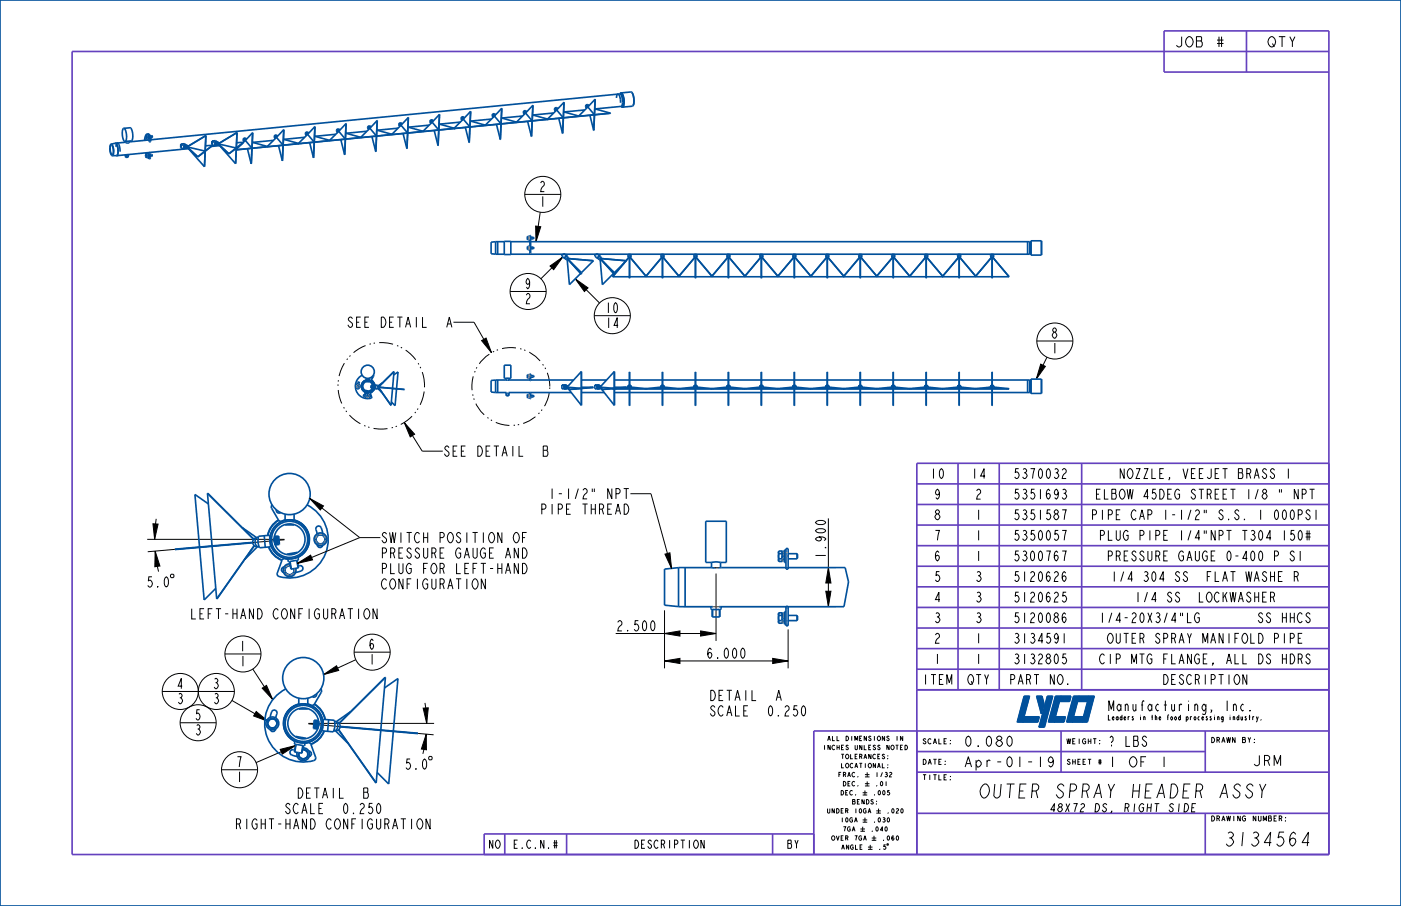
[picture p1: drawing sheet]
<svg xmlns="http://www.w3.org/2000/svg" width="432mm" height="279mm" viewBox="0 0 432 279" stroke-linecap="round" stroke-linejoin="round" font-family="sans-serif">
<defs><g id="words">
<g font-size="5.6">
<text x="302.5" y="246.1">OUTER SPRAY HEADER ASSY</text>
<text x="377.3" y="260.9">3134564</text>
</g>
<g font-size="4.1">
<text x="362" y="14.5">JOB</text>
<text x="374.4" y="14.5">#</text>
<text x="390.5" y="14.5">QTY</text>
<text x="166.1" y="59.1">2</text>
<text x="166.2" y="63.7">1</text>
<text x="161.6" y="89">9</text>
<text x="161.7" y="93.7">2</text>
<text x="106.7" y="101">SEE DETAIL</text>
<text x="137.2" y="101">A</text>
<text x="186.4" y="96.5">10</text>
<text x="186.5" y="101.1">14</text>
<text x="323.9" y="104.3">8</text>
<text x="324" y="109">1</text>
<text x="136.5" y="140.7">SEE DETAIL</text>
<text x="167" y="140.7">B</text>
<text x="168.9" y="153.8">1-1/2&quot; NPT</text>
<text x="166.3" y="158.6">PIPE THREAD</text>
<text x="117.2" y="167.4">SWITCH POSITION OF</text>
<text x="117.2" y="172.1">PRESSURE GAUGE AND</text>
<text x="254.5" y="172.6" transform="rotate(-90 254.5 172.6)">1.900</text>
<text x="117.2" y="176.9">PLUG FOR LEFT-HAND</text>
<text x="44.9" y="181.1">5.0</text>
<text x="117.2" y="181.7">CONFIGURATION</text>
<text x="59.2" y="190.9">LEFT-HAND CONFIGURATION</text>
<text x="189.8" y="194.6">2.500</text>
<text x="73.7" y="200.8">1</text>
<text x="113.5" y="200.3">6</text>
<text x="217.5" y="203">6.000</text>
<text x="73.8" y="205.5">1</text>
<text x="113.6" y="204.9">1</text>
<text x="54.4" y="212.4">4</text>
<text x="65.5" y="212.4">3</text>
<text x="54.4" y="217">3</text>
<text x="65.6" y="217">3</text>
<text x="218.4" y="216.1">DETAIL</text>
<text x="218.4" y="220.8">SCALE</text>
<text x="236.2" y="220.8">0.250</text>
<text x="238.8" y="216.1">A</text>
<text x="341.3" y="219.3">Manufacturing, Inc.</text>
<text x="59.9" y="222">5</text>
<text x="60" y="226.7">3</text>
<text x="296.9" y="230.2">0.080</text>
<text x="341.3" y="230.2">? LBS</text>
<text x="72.6" y="236.5">7</text>
<text x="124.5" y="237.2">5.0</text>
<text x="296.9" y="236.5">Apr-01-19</text>
<text x="341.3" y="236.5">1</text>
<text x="347.5" y="236.5">OF</text>
<text x="356.8" y="236.5">1</text>
<text x="385.9" y="236.1">JRM</text>
<text x="72.7" y="241.2">1</text>
<text x="87.7" y="250.9">SCALE</text>
<text x="91.5" y="246.2">DETAIL</text>
<text x="105.4" y="250.9">0.250</text>
<text x="111.6" y="246.2">B</text>
<text x="73" y="255.7">RIGHT-HAND CONFIGURATION</text>
</g>
<g font-size="4">
<text x="286.5" y="147.6">10</text>
<text x="299.2" y="147.6">14</text>
<text x="312.4" y="147.6">5370032</text>
<text x="345.3" y="147.6">NOZZLE, VEEJET BRASS 1</text>
<text x="287.7" y="153.9">9</text>
<text x="300.4" y="153.9">2</text>
<text x="312.4" y="153.9">5351693</text>
<text x="338.2" y="153.9">ELBOW 45DEG STREET 1/8 &quot; NPT</text>
<text x="287.7" y="160.3">8</text>
<text x="300.4" y="160.3">1</text>
<text x="312.4" y="160.3">5351587</text>
<text x="337" y="160.3">PIPE CAP 1-1/2&quot; S.S. 1 000PSI</text>
<text x="287.7" y="166.6">7</text>
<text x="300.4" y="166.6">1</text>
<text x="312.4" y="166.6">5350057</text>
<text x="339.4" y="166.6">PLUG PIPE 1/4&quot;NPT T304 150#</text>
<text x="287.7" y="173">6</text>
<text x="300.4" y="173">1</text>
<text x="312.4" y="173">5300767</text>
<text x="341.8" y="173">PRESSURE GAUGE 0-400 P SI</text>
<text x="287.7" y="179.3">5</text>
<text x="300.4" y="179.3">3</text>
<text x="312.4" y="179.3">5120626</text>
<text x="342.9" y="179.3">1/4 304 SS</text>
<text x="371.5" y="179.3">FLAT WASHE R</text>
<text x="287.7" y="185.7">4</text>
<text x="300.4" y="185.7">3</text>
<text x="312.4" y="185.7">5120625</text>
<text x="350.1" y="185.7">1/4 SS</text>
<text x="369.1" y="185.7">LOCKWASHER</text>
<text x="287.7" y="192">3</text>
<text x="300.4" y="192">3</text>
<text x="312.4" y="192">5120086</text>
<text x="339.4" y="192">1/4-20X3/4&quot;LG</text>
<text x="386.9" y="192">SS HHCS</text>
<text x="287.7" y="198.4">2</text>
<text x="300.4" y="198.4">1</text>
<text x="312.4" y="198.4">3134591</text>
<text x="341.8" y="198.4">OUTER SPRAY MANIFOLD PIPE</text>
<text x="287.7" y="204.7">1</text>
<text x="300.4" y="204.7">1</text>
<text x="312.4" y="204.7">3132805</text>
<text x="339.4" y="204.7">CIP MTG FLANGE, ALL DS HDRS</text>
<text x="284.2" y="211.1">ITEM</text>
<text x="298.1" y="211.1">QTY</text>
<text x="311.2" y="211.1">PART NO.</text>
<text x="358.4" y="211.1">DESCRIPTION</text>
</g>
<g font-size="3.3">
<text x="323.8" y="250.4">48X72 DS, RIGHT SIDE</text>
<text x="150.4" y="261.6">NO</text>
<text x="158.2" y="261.6">E.C.N.#</text>
<text x="195.5" y="261.6">DESCRIPTION</text>
<text x="242.5" y="261.6">BY</text>
</g>
<g font-size="2.1">
<text x="341.3" y="222.1">Leaders in the food processing industry.</text>
<text x="284.2" y="229.4">SCALE:</text>
<text x="328.6" y="229.4">WEIGHT:</text>
<text x="373.1" y="229">DRAWN</text>
<text x="382.4" y="229">BY:</text>
<text x="284.2" y="235.8">DATE:</text>
<text x="328.6" y="235.8">SHEET</text>
<text x="338" y="235.8">#</text>
<text x="284.2" y="240.5">TITLE:</text>
<text x="373.1" y="253.2">DRAWING</text>
<text x="385.5" y="253.2">NUMBER:</text>
</g>
<g font-size="1.8">
<text x="253.8" y="231.2">INCHES</text>
<text x="255.1" y="228.4">ALL</text>
<text x="259.2" y="234">TOLERANCES:</text>
<text x="260.6" y="228.4">DIMENSIONS</text>
<text x="263.3" y="231.2">UNLESS</text>
<text x="272.8" y="231.2">NOTED</text>
<text x="275.6" y="228.4">IN</text>
<text x="258.3" y="239.6">FRAC.</text>
<text x="259.2" y="236.8">LOCATIONAL:</text>
<text x="269.7" y="239.6">1/32</text>
<text x="259" y="245.2">DEC.</text>
<text x="259.7" y="242.4">DEC.</text>
<text x="269" y="245.2">.005</text>
<text x="269.6" y="242.4">.01</text>
<text x="254.9" y="250.8">UNDER</text>
<text x="262.6" y="248">BENDS:</text>
<text x="263.1" y="250.8">10GA</text>
<text x="273.2" y="250.8">.020</text>
<text x="259" y="253.6">10GA</text>
<text x="259.7" y="256.3">7GA</text>
<text x="268.3" y="256.3">.040</text>
<text x="269" y="253.6">.030</text>
<text x="256.3" y="259.1">OVER</text>
<text x="259.2" y="261.9">ANGLE</text>
<text x="263.1" y="259.1">7GA</text>
<text x="270.6" y="261.9">.5</text>
<text x="271.8" y="259.1">.060</text>
</g>
</g></defs>
<path d="M317.3 214.7l-2.1 8h-1.7z" fill="#00509b"/>
<path d="M317.3 214.7l-2.1 8h-1.7z" fill="none" stroke="#00509b" stroke-width=".31"/>
<path d="M315.6 214.7h1.7l-3.8 8z" fill="#00509b"/>
<path d="M315.6 214.7h1.7l-3.8 8z" fill="none" stroke="#00509b" stroke-width=".31"/>
<path d="M315.6 221.1h4.7l-5.1 1.6z" fill="#00509b"/>
<path d="M315.6 221.1h4.7l-5.1 1.6z" fill="none" stroke="#00509b" stroke-width=".31"/>
<path d="M315.2 222.7l5.1-1.6-.4 1.6z" fill="#00509b"/>
<path d="M315.2 222.7l5.1-1.6-.4 1.6z" fill="none" stroke="#00509b" stroke-width=".31"/>
<path d="M322.8 214.7h1.6l-4.2 9.5z" fill="#00509b"/>
<path d="M322.8 214.7h1.6l-4.2 9.5z" fill="none" stroke="#00509b" stroke-width=".31"/>
<path d="M324.4 214.7l-2.5 9.5h-1.7z" fill="#00509b"/>
<path d="M324.4 214.7l-2.5 9.5h-1.7z" fill="none" stroke="#00509b" stroke-width=".31"/>
<path d="M326.9 214.7l-2.1 8h-1.6z" fill="#00509b"/>
<path d="M326.9 214.7l-2.1 8h-1.6z" fill="none" stroke="#00509b" stroke-width=".31"/>
<path d="M325.3 214.7h1.6l-3.7 8z" fill="#00509b"/>
<path d="M325.3 214.7h1.6l-3.7 8z" fill="none" stroke="#00509b" stroke-width=".31"/>
<path d="M325.2 221.1h3.1l-3.5 1.6z" fill="#00509b"/>
<path d="M325.2 221.1h3.1l-3.5 1.6z" fill="none" stroke="#00509b" stroke-width=".31"/>
<path d="M324.8 222.7l3.5-1.6-.4 1.6z" fill="#00509b"/>
<path d="M324.8 222.7l3.5-1.6-.4 1.6z" fill="none" stroke="#00509b" stroke-width=".31"/>
<path d="M326.9 214.7h3.1l-3.5 1.6z" fill="#00509b"/>
<path d="M326.9 214.7h3.1l-3.5 1.6z" fill="none" stroke="#00509b" stroke-width=".31"/>
<path d="M326.5 216.3l3.5-1.6-.4 1.6z" fill="#00509b"/>
<path d="M326.5 216.3l3.5-1.6-.4 1.6z" fill="none" stroke="#00509b" stroke-width=".31"/>
<path d="M330.9 214.7h1.6l-2.1 8z" fill="#00509b"/>
<path d="M330.9 214.7h1.6l-2.1 8z" fill="none" stroke="#00509b" stroke-width=".31"/>
<path d="M330.9 214.7l-.5 8h-1.6z" fill="#00509b"/>
<path d="M330.9 214.7l-.5 8h-1.6z" fill="none" stroke="#00509b" stroke-width=".31"/>
<path d="M332.5 214.7h3.2l-3.6 1.6z" fill="#00509b"/>
<path d="M332.5 214.7h3.2l-3.6 1.6z" fill="none" stroke="#00509b" stroke-width=".31"/>
<path d="M332.1 216.3l3.6-1.6-.5 1.6z" fill="#00509b"/>
<path d="M332.1 216.3l3.6-1.6-.5 1.6z" fill="none" stroke="#00509b" stroke-width=".31"/>
<path d="M337.2 214.7l-2.1 8h-1.6z" fill="#00509b"/>
<path d="M337.2 214.7l-2.1 8h-1.6z" fill="none" stroke="#00509b" stroke-width=".31"/>
<path d="M335.7 214.7h1.5l-3.7 8z" fill="#00509b"/>
<path d="M335.7 214.7h1.5l-3.7 8z" fill="none" stroke="#00509b" stroke-width=".31"/>
<path d="M330.8 221.1h3.2l-3.6 1.6z" fill="#00509b"/>
<path d="M330.8 221.1h3.2l-3.6 1.6z" fill="none" stroke="#00509b" stroke-width=".31"/>
<path d="M330.4 222.7l3.6-1.6-.5 1.6z" fill="#00509b"/>
<path d="M330.4 222.7l3.6-1.6-.5 1.6z" fill="none" stroke="#00509b" stroke-width=".31"/>
<path d="M321.1 214.7l.7 2.4-.8 3z" fill="#00509b"/>
<path d="M321.1 214.7l.7 2.4-.8 3z" fill="none" stroke="#00509b" stroke-width=".31"/>
<path d="M319.5 214.7h1.6l-.1 5.4z" fill="#00509b"/>
<path d="M319.5 214.7h1.6l-.1 5.4z" fill="none" stroke="#00509b" stroke-width=".31"/>
<g fill="#000">
<path d="M165.1 69.7l1.6 .2-1.5 4.6zM169.5 82l4-2.8-2.9 4zM177.3 86l3.9 2.8-1.1 1.1zM320.8 112.3l1.4 .7-2.8 3.9zM47.1 161.5l1.6 .1-1 4.7zM47.8 170l1.5 4.6-1.6 .2zM255.3 175l.8 4.8h-1.6zM204.8 195.4l4.8-.8v1.6zM215.9 194.6l4.8 .8-4.8 .8zM254.5 182.3h1.6l-.8 4.8zM80.8 212.2l1.3-.8 2 4.4zM99.7 208l4-2.7 .7 1.5z"/>
<path d="M204.8 203.8l4.8-.8v1.6zM238.1 203l4.8 .8-4.8 .8zM79 219.4l3.7 3.1-4.5-1.7zM86.4 231.1l4.7-1.2-4.1 2.7zM131.4 226.4v4.8l-1.5-.2zM130.4 218.4l1.6-.1-.5 4.8z"/>
</g>
<g fill="none" stroke="#000" stroke-width=".31">
<path d="M161.7 59.9h11.1M165.1 69.7l1.6 .2-1.5 4.6zM166.5 65.4l-1.3 9.1M173.5 79.2l-6.8 6.8M157.2 89.9h11.1M169.5 82l4-2.8-2.9 4zM177.3 86l3.9 2.8-1.1 1.1zM177.3 86l7.5 7.4M183.2 97.4h11.1M319.6 105.2h11.1M320.8 112.3l1.4 .7-2.8 3.9zM322.7 110.2l-3.3 6.7"/>
<path d="M255.3 159.9v27.2M45.4 166.3h42.3M47.1 161.5l1.6 .1-1 4.7zM47.8 170l1.5 4.6-1.6 .2zM47.8 170l1.1 6.3M48.1 160l-.4 6.3M52.8 177.1h.5l.3 .2v.6l-.3 .2h-.5l-.3-.2v-.6zM87.7 166.5l-42.2 3.7M210.7 175h46.9M220.7 176.9v20.8M255.3 175l.8 4.8h-1.6zM189.8 195.4h30.9"/>
<path d="M204.8 195.4l4.8-.8v1.6zM204.8 188.2v17.9M210.7 187.1h46.9M215.9 194.6l4.8 .8-4.8 .8zM242.9 194.1v12M254.5 182.3h1.6l-.8 4.8zM50 213.2h22.2M69.3 201.7h11.1M71.5 216l11.2 6.5M77.9 206.3l6.2 9.5M79 219.4l3.7 3.1-4.5-1.7zM80.8 212.2l1.3-.8 2 4.4z"/>
<path d="M99.7 208l4-2.7 .7 1.5zM109.1 201.1h11.2M109.7 203.5l-10 4.5M130.4 218.4l1.6-.1-.5 4.8zM131 216.8l.5 6.3M204.8 203.8l4.8-.8v1.6zM204.8 203.8h38.1M238.1 203l4.8 .8-4.8 .8zM55.5 222.9h11.1M68.3 237.4h11.1M86.4 231.1l4.7-1.2-4.1 2.7zM91.1 229.9l-12.2 5.3"/>
<path d="M95.1 223.2l38.5 3.4M95.1 223.1h38.7M131.4 226.4v4.8l-1.5-.2zM131.4 226.4l-1.1 6.1M132.4 233.3h.5l.3 .2v.6l-.3 .2h-.5l-.3-.2v-.6z"/>
<circle cx="167.3" cy="59.9" r="5.6"/>
<circle cx="162.8" cy="89.9" r="5.6"/>
<circle cx="188.7" cy="97.4" r="5.6"/>
<circle cx="325.1" cy="105.2" r="5.6"/>
<circle cx="55.6" cy="213.2" r="5.6"/>
<circle cx="66.7" cy="213.2" r="5.6"/>
<circle cx="74.9" cy="201.7" r="5.6"/>
<circle cx="114.7" cy="201.1" r="5.6"/>
<circle cx="61.1" cy="222.9" r="5.6"/>
<circle cx="73.8" cy="237.4" r="5.6"/>
</g>
<g fill="none" stroke="#6441be" stroke-width=".51">
<path d="M384.2 9.5v12.7M409.6 15.9h-387.4v247.6h387.4v-254h-50.8v12.7h50.8M282.6 155.6h127M282.6 149.2h127M295.3 142.9v69.8M308 142.9v69.8M333.4 142.9v69.8M409.6 142.9h-127v120.6M282.6 174.6h127M282.6 168.3h127M282.6 161.9h127M282.6 193.7h127"/>
<path d="M282.6 187.3h127M282.6 181h127M282.6 212.7h127M282.6 206.4h127M282.6 200h127M282.6 231.8h88.9M282.6 238.1h127M327 225.4v12.7M371.5 225.4v12.7M409.6 225.4h-158.8v38.1M155.6 257.2v6.3M174.6 257.2v6.3"/>
<path d="M238.1 257.2v6.3M250.8 257.2h-101.6v6.3M282.6 250.8h127M371.5 250.8v12.7"/>
</g>
<g fill="none" stroke="#00509b" stroke-width=".51">
<path d="M0 0h431.8v279.4h-431.8zM142.8 36.8l2 2.3M143.4 39.3l1.2 4.7M144.9 37.3l4.9 1.4M145 34.4l-.4 9.5M145 34.4l-2.2 2.4M145 34.4l-.4 9.6M149.5 38.7h.1M149.8 38.7h.1M152.4 35.8l-2.9 2.9M152.4 35.8l2 2.4M153 38.4l1.2 4.6"/>
<path d="M154.5 36.4l4.9 1.3M154.6 33.4l-2.2 2.4M154.6 33.4l-.4 9.6M154.7 33.4l-.5 9.6M154.7 33.4h-.1M159.1 37.7v.1M162 34.9l-2.9 2.8M162 34.9l2 2.4M162.6 37.4l1.2 4.7M164.1 35.4l4.9 1.4M164.2 32.5l-.4 9.6M164.2 32.5l-2.2 2.4"/>
<path d="M169 36.8l-29.1 2.9 2.9-2.9M169 36.8h.1M144.6 43.9v.1M163.8 42.1h.1M265 79.3l-5.1 6h30.8l-5.1-6M265.1 79.3v6.5M265.3 79.3l5.1 6M275.2 79.3l-5.1 6M275.3 79.3v6.5M275.4 79.3l5.1 6M285.3 79.3l-5.1 6M285.4 79.3v6.5"/>
<path d="M265.1 85.8h.1M275.3 85.8h.1M285.4 85.8h.1M259.9 119.9l5.1-.6 5.4 .6M259.9 119.9h30.8M259.9 119.9h.1M265.1 114.7h.1M265.1 114.7v10.4M270.1 119.9l5.1-.6 5.3 .6M270.1 119.9h.1M270.4 119.9h.1M275.3 114.7h.1"/>
<path d="M275.3 114.7v10.4M280.2 119.9l5.2-.6 5.3 .6M280.2 119.9h.1M280.5 119.9h.1M285.4 114.7h.1M285.4 114.7v10.4M290.7 119.9h.1M265.1 125.1h.1M275.3 125.1h.1M285.4 125.1h.1M260.5 175l1 4.5-1.4 7.6M319.5 214.7h1.6l.7 2.4-.8 3z"/>
<path d="M322.8 214.7h1.6l-2.5 9.5h-1.7zM326.5 216.3h3.1l.4-1.6h-4.7l-2.1 8h4.7l.4-1.6h-3.1M326.9 214.7l-2.1 8M330.9 214.7h6.3l-2.1 8h-6.3zM332.1 216.3h3.1M332.5 214.7l-2.1 8M335.7 214.7l-2.2 8M315.6 221.1h4.7l-.4 1.6h-6.4l2.1-8h1.7l-2.1 8M330.8 221.1h3.2"/>
</g>
<path d="M130.8 119a13.3 13.3 0 0 0-19.5-11.8 13.3 13.3 0 0 0-1.3 22.8 13.3 13.3 0 0 0 20.8-9.6v-1.4M169.4 119.2a12 12 0 0 0-17.6-10.6 12 12 0 0 0-1.1 20.5 12 12 0 0 0 18.7-8.5v-1.4" fill="none" stroke="#000" stroke-width=".31" stroke-dasharray="4.3 1.3 .4 .9 .4 1.3" stroke-linecap="butt"/>
<!-- layer: 0_COMPONENTS -->
<g fill="none" stroke="#00509b" stroke-width=".51">
<path d="M38.2 39.6l-.4 .6-.1 1.5 .3 1.4 .5 .5M38.2 39.6l2-.2 .5 .8 .2 1.1v1.3l-.3 .8-2.1 .2M38.2 39.6l.5 .5 .3 1.4-.1 1.5-.4 .6M87.5 40l-.5 9.6M87.5 40l-2.2 2.3M97.1 39l-.5 9.6M97.1 39l-2.2 2.4M97.1 39h.1M106.6 38.1l-.4 9.6M106.6 38.1l-2.2 2.4M113.6 39.8l.1 .1M113.6 39.8l-.2-.7 .6-.2 .3 .4-.6-.1v.6"/>
<path d="M113.9 39.6h.1M114 39.6l-2.9 2.8M114 39.5l-.1 .1M114 39.5h.1M114 39.6h.1M114 39.6l2 2.4M114 39.5v.1M114.1 39.5l-.2 .1M114.1 39.4l-.2 .3M114.3 39.3l-.5 .1-.1 .4M114.3 39.2l-.6-.1-.1 .7M116.2 37.2l-2.2 2.3"/>
<path d="M116.3 37.2l-.5 9.6M116.3 37.2h-.1M122.7 39.5l-6.4 .7M123.2 38.8l.1 .1M123.5 38.7h.1M123.6 38.7l-2.9 2.8M123.6 38.5l-.1 .1M123.6 38.5h.1M123.6 38.7h.1M123.6 38.7l2.3-2.5-.5 9.6M123.6 38.7l2 2.3M123.7 38.5l-.2 .2"/>
<path d="M123.9 38.3l-.5 .1-.1 .5M123.9 38.3h-.6v.6M123.9 38.2v.1M123.9 38.2l-.4-.3-.4 .1-.2 .4 .3 .4M123.9 38.2h-.6l-.1 .6M125.7 39.2l4.9 1.3M132.3 38.6l-6.4 .6M132.5 37.4h.1M132.5 37.5l.3 .4M132.8 37.9l.1 .1M133.1 37.7v.1M133.1 37.7l-2.8 2.9"/>
<path d="M133.2 37.6l-.1 .1M133.2 37.6h.1M133.2 37.7h-.1M133.2 37.7l2 2.4M133.2 37.6v.1M133.3 37.6l-.2 .1M133.3 37.6l-.2 .2M133.4 37.3l-.6 .1 .1 .6M133.4 37.3l-.4 .2-.1 .5M133.5 37.3h.1M133.5 37.3l-.6-.3-.4 .4M133.5 37.3h-.6l-.1 .6"/>
<path d="M135.3 38.3l4.9 1.3M135.4 35.3l-2.2 2.3M135.5 35.3h-.1M135.5 35.3l-.5 9.6M140.2 39.6l-67.5 6.6 3-2.8M140.2 39.6h.1M141.9 37.7l-6.5 .6M151.5 36.7l-6.5 .6M161.1 35.8l-6.5 .6M168.7 36.8h.1M170.7 34.8l-6.5 .7M171.1 34.1l.2 .1"/>
<path d="M171.5 34h.1M171.5 34l.2-.2-.3 .3M171.5 34l-2.8 2.8M171.6 33.9h-.1M171.6 33.9h.1M171.6 33.8v.1M171.6 34h-.1M171.6 34l2 2.3M171.6 33.9v.1M171.9 33.6l-.5 .1-.1 .5M171.9 33.5l-.7 .1 .1 .6M171.9 33.5h-.7l-.1 .6"/>
<path d="M171.9 33.5l-.4-.3-.4 .1-.2 .4 .2 .4M172.2 36.5l1.2 4.6M173.7 34.5l4.9 1.4M173.8 31.5l-2.2 2.4M173.8 31.5l-.4 9.6M173.9 31.5l-.5 9.6M173.9 31.5h-.1M180.3 33.9l-6.5 .6M180.7 33.2l.2 .1M180.8 32.7l.4-.2 .2 .2-.4 .1-.1 .5zM181 33.1h.1M181.1 33.1h.1"/>
<path d="M181.2 32.9l-.1 .1M181.2 32.9h.1M181.2 33l-2.9 2.9M181.2 33l2.3-2.4-.5 9.6M181.2 33l2 2.4M181.3 32.9l-.3 .2M181.4 32.6l.1 .1M181.5 32.6h.1M181.5 32.6l-.4-.3-.4 .1-.2 .4 .2 .4M181.5 32.6h-.7l-.1 .6M181.8 35.6l1.2 4.6M183.3 33.6l4.9 1.3"/>
<path d="M188.2 34.9l-19.5 1.9M188.2 34.9h.1M190 30.2l.2-1 .4-.1 .4 .8 .3 1.8M191.1 29l.4 .4 .3 1.3v1.4l-.3 .7-8.1 .8M191.1 29l-144.6 14.1M191.1 29h.4M191.2 28.8l-.1 .2M191.2 28.8h.1M191.2 28.8l.5 .1 .4 1 .2 1.4-.2 1.3M191.3 29h.3M191.4 29h.2M191.4 28.7l-.2 .1"/>
<path d="M191.4 28.7l.4 .3 .4 .9 .1 2.3M191.5 32.8h.1M191.5 32.8l.1 .1M191.6 32.9h.1M191.6 32.9l.2 .1M191.6 29h.1M191.6 29l.6 1.8-.2 1.8M192 32.6l-.3 .2M192 32.6h.1M192.1 32.6l-.2 .4-.3-.1M192.1 32.6h.1M192.3 32.3l-.5 .7"/>
<path d="M192.3 32.2v.1M194.7 28.5l-3.3 .2M194.7 28.5h.1M194.7 28.5l.1 .1M194.8 28.6h.1M194.8 28.6l.6 2-.3 2M195.1 32.6l-3.3 .4M195.1 32.6h.1M34.2 44.8l.4 .1 .3 1.1v1.2l-.3 .5-.4-.3-.2-.9zM34.3 44.5l-.4 .5v1.3l.3 1.2 .4 .5M34.3 44.5l1.3-.3 .4 .4 .4 2.2-.2 .9-.3 .3M34.3 44.4v.1"/>
<path d="M34.3 44.4l.4 .5 .3 1.2v1.3l-.4 .6M34.6 48h1.3M34.6 48h.1M35.6 44.2h-.1M35.6 44.2l.5 .5 .3 1.3-.1 1.4-.4 .6M35.7 45.3l.2-1 .4-.1 .6 1.1 .1 1.5M35.9 48h.1M38.6 47.8l.2 .7M38.7 47.7l.1 .1v.7M38.8 48.5h.1M38.8 43.9h.1M38.8 43.9l-3.2 .3"/>
<path d="M38.8 43.6v.3M39.5 48.5h-.7M39.5 48.4v.1M39.5 47.8l-.6 .1-.1 .6M39.6 47.8l-.1 .7M39.6 47.7v.1M39.6 47.7h.1M39.7 43.9l-.3 .2-.6-.2M39.7 43.5v.5M44.9 47.7l.1 .7M44.9 47.7l.3 .3-.2 .5M44.9 47.1l.2 .5"/>
<path d="M44.9 43.3l-.1-.3-.1 .3M44.9 47.7h.1M45 48.4v.1M45 48.5h.1M45 48.5l.1 .1M45 41.9l.1 .8M45 41.9l.2 .4-.1 .4M45 41.9h.1M45.1 42.7h.1M45.1 42.7v.1M45.1 47.6l-.2 .1M45.1 47.6l.1 .4"/>
<path d="M45.2 41.8l-.2 .1M45.2 41.8l.1 .4M45.2 48.4l-.1 .2M45.2 48v.4M45.3 42.7l-.2 .1M45.3 42.2v.5M45.4 47.6l.1 .3M45.4 47.6h-.3M45.4 41.8l.2 .4M45.4 41.3l.6 .2 .6 .9M45.4 41.3l-.6 .6-.3 1.4M45.4 41.3l.5 .3 .5 .8-.3 1.3"/>
<path d="M45.4 47.5l.2 .2M45.4 47.5h-.1M45.5 48.3h.1M45.5 48.5h.1M45.5 48.5l-.4 .1M45.5 42.4h.1M45.5 42.4v.1M45.5 43.2h.3l.3 .5M45.5 48.3h.2M45.5 47.4l-.2-.2v.3M45.5 41.8l.2 .2M45.5 41.8h-.3"/>
<path d="M45.5 48.2h.1M45.5 47.9v.5h-.3M45.5 47.9l-.3 .1M45.5 48.5l.1 .1M45.6 48.2h.1M45.5 47.4l.4 .5M45.5 47.4l-.1 .1M45.5 47.4l.3 .6-.1 .6M45.6 42.5h.1M45.5 42.7h.1M45.5 42.7l-.4 .1M45.6 48.2l-.1 .3"/>
<path d="M45.6 42.4h.1M45.6 42.2v.4l-.3 .1M45.6 42.2h-.3M45.6 48.6h.1M45.6 48.3h.1M45.6 42.7l.1 .2M45.7 42.4h.1M45.6 42.4l.1 .1M45.6 47.7l.1 .5M45.6 47.7v.6M45.6 47.8h.1M45.6 41.6l.3 .1 .1 .5"/>
<path d="M45.6 41.6l-.1 .2M45.6 41.6l.3 .6-.2 .7M45.6 48.6l.5 .3M45.7 42.5h.1M45.7 42.5l-.2 .2M45.7 48.2h-.1M45.7 48.2h.1M45.7 43.2h.1M45.7 43.2l-6 .6M45.7 42l.1 .4M45.7 42v.5M45.7 42h.1"/>
<path d="M45.8 42.4l-.2 .1M45.8 42.4h.1M45.8 47l.3 1.9M45.9 47.9v.5M45.9 48.4h.1M45.9 48.4l-.2 .2M46 48.2v.1M46 42.2l.2 .8-.2-.3M46 42.2v.5l-.3 .2M46 47l.3 1.7-.2 .2M46.1 48.9h.1M46.2 42.4v.4"/>
<path d="M46.6 42.4l-.3 1.2-.2 .1M46.8 47.7h-.6M46.8 47.7h.1M46.8 47.7v.4M46.8 48.2h-.5M46.8 48.1h.1M46.8 41.9h-.5M46.8 41.9h.1M46.8 41.9l.1 .5M46.9 42.4h.1M46.9 42.4h-.3M46.9 41.9v.5"/>
<path d="M55.7 44.4l.1 1.3M55.7 44.4l.2 .2M55.8 45.7l.8 .1M55.9 44.6l-.1 1.1M55.9 44.6l.7 .2M56.6 44.8l.1 .5M56.7 45.3l.2 .4M56.7 45.3l-.1 .5M56.8 44.9l-.1 .4M56.8 44.9h.1M56.9 45.7l-.3 .1M57 45.6l-.1 .1"/>
<path d="M57 44.6l-.2 .3M57 44.6l-.4 .2M57.1 44.4l.1 .3-.2-.1M57.1 44.4l-.1 .2M57.1 44.4h-1.4M57.3 45.7h.4M57.4 45.7h-.1M57.5 44.9l-.2 .3v.5M57.6 44.9l-.3 .2v.6M57.7 45.4l.1 .1M57.7 45.4h.1M57.7 45.4l3.3 3"/>
<path d="M57.7 45.4l5.5 1.2M57.7 45.2v.1M57.7 45.3v.1M57.7 45.3h.1M57.8 45.4l5.2 6M57.8 45.2v.2M57.8 45.2h.1M57.8 45.2l-.1 .2M57.9 45.6l-.2 .1M57.9 44.9l-1-.1-.1 .7 .5 .2M57.9 44.9v.2M57.9 44.9l-.3 .4 .1 .4"/>
<path d="M58.1 45.8l-22.2 2.2M61 48.4h.1M63 51.4h.1M63.5 41.8l-.5 9.6M63.5 41.8h-.1M63.5 41.8l-5.7 3.4M65.3 43.5l.1 1.2M65.3 43.5l.2 .2M65.4 44.7l.8 .2M65.5 43.7l-.1 1M65.5 43.7l.7 .2M65.5 44.8v.1"/>
<path d="M65.5 44.8l-4.5 3.6M65.5 44.8l-2.2 .2M66.2 43.9l.1 .5M66.3 44.4l.2 .3M66.3 44.4l-.1 .5M66.4 44.4v.3l.5 .1M66.4 44l-.1 .4M66.4 44h.1M66.5 43.9l-.1 .5M66.5 43.9h.1M66.5 43.9l1 .1M66.5 44.7l-.3 .2"/>
<path d="M66.6 44.7h-.1M66.6 43.7l-.2 .3M66.6 43.7l-.4 .2M66.7 43.5l.1 .3-.2-.1M66.7 43.5l-.1 .2M66.7 43.5h-1.4M66.8 44.5l.1 .3M66.8 44.5l.1 .2 .4 .1M67 44.7l-.1 .1M67.1 43.9l-.3 .6M67.2 43.9l-.2 .1-.2 .5M67.3 44.5l.1 .1"/>
<path d="M67.3 44.5h.1M67.3 44.4v.1M67.3 44.4h.1M67.3 44.5l3.2 3M67.3 44.4l3.2 3.1M67.3 44.3h.1M67.4 44.4h-.1M67.4 44.4l5.4 1.3M67.4 44.3l5.2 6.2M67.4 44.3h.1M67.4 44.3l-.1 .2M67.5 44.6l-.2 .2"/>
<path d="M67.5 44v.2M67.5 44l-.3 .4 .1 .4M67.7 44.9l-2.6 .3M72.6 50.5h.1M72.8 46.2l-.2 4.3M72.9 44l2.2-.1-4.6 3.6M73.1 40.9l-.3 5.2M73.1 40.9h-.1M73.1 40.9l-5.7 3.4M75.2 43.5l.1 .1M75.3 43l.3-.2 .3 .2-.5 .1-.1 .5zM75.5 43.4h.1"/>
<path d="M75.6 43.3h-.1M75.7 43.2h.1M75.7 43.4l1.9 2.3M75.7 43.2l-.2 .1M75.7 43.2l-.2 .2M75.9 42.9v.1M75.9 42.9l-.3-.3-.5 .1-.2 .4 .3 .4M75.9 42.9h-.6l-.1 .6M76.3 45.9l1.1 4.6M77.5 50.5h-.1M77.8 43.9l4.8 1.3M77.9 40.9l-2.2 2.5"/>
<path d="M77.9 40.9l-.5 9.6M77.9 40.9l-.4 9.6M82.6 45.2v.1M84.3 43.3l-6.4 .6M84.5 42.1h.1M84.5 42.2l.3 .4M84.8 42.6l.1 .1M85.1 42.4h.1M85.2 42.4l-2.9 2.9M85.2 42.3l-.1 .1M85.2 42.3h.1M85.3 42.4l1.9 2.4"/>
<path d="M85.3 42.4h-.1M85.3 42.3v.1M85.3 42.3l-.2 .1M85.3 42.2l-.2 .3M85.5 42.1l-.5 .1-.1 .5M85.5 42.1l-.6-.1v.7M85.5 42h.1M85.5 42l-.5-.3-.5 .4M85.5 42h-.6l-.1 .6M85.9 44.9l1.1 4.7M87.4 42.9l4.8 1.4M93.9 42.3l-6.4 .7"/>
<path d="M94.1 41.2h.1M94.1 41.2l.3 .5M94.4 41.7h.1M94.5 41.1l.3-.1 .3 .1-.5 .1-.1 .5zM94.7 41.5h.1M94.8 41.4h-.1M94.8 41.4h.1M94.8 41.5l-2.9 2.8M94.8 41.5l2 2.3M94.9 41.4l-.1 .1M94.9 41.4l-.2 .1M94.9 41.3l-.2 .2"/>
<path d="M95.1 41v.1M95.1 41l-.5-.3-.5 .5M95.1 41h-.6l-.1 .7M95.4 44l1.2 4.6M96.7 48.6h-.1M97 42l4.8 1.3M101.5 43.4h.1M101.8 43.3v.1M103.5 41.4l-6.4 .6M104 40.7l.1 .1M104.3 40.6h.1M104.3 40.5v.1"/>
<path d="M104.4 40.5l-2.9 2.9M104.4 40.4l-.1 .1M104.4 40.4h.1M104.4 40.5l2 2.4M104.4 40.5h.1M104.5 40.4l-.2 .1M104.5 40.4l-.2 .2M104.7 40.1l-.6 .1v.6l.1-.5 .5-.1-.3-.4-.5 .1-.2 .4 .3 .4M104.7 40.1h-.6l-.1 .6M105 43.1l1.2 4.6M106.6 41.1l4.8 1.3M111.1 42.4v.1"/>
<path d="M113.1 40.5l-6.4 .6M114.6 42.1l1.2 4.7M115.8 46.8h.1M116.1 40.1l4.9 1.4M124.2 41.2l1.2 4.6M125.4 45.8h.1M130.6 40.5v.1M133.8 40.2l1.2 4.7M135 44.9h.1M183 40.2h.1M152.7 74.5l-1.3 .2v3.5l1.3 .2M152.7 74.5v3.9"/>
<path d="M152.7 78.4h2.7M152.7 74.5h2.7M153.4 74.5v3.9M155.4 74.4h2v4.1h-2zM157.4 78.4h16M157.4 74.5h5.9M162.6 76v.9M162.6 76.9h.1M162.6 76h.1M162.6 76.9h.3M162.6 76h.3M162.6 72.9l.5 .1"/>
<path d="M162.6 73.7v.2M162.6 72.9v.3M162.6 73.2v.5M162.6 76v.5M162.6 76.5v.4M162.6 72.9v1M162.6 76.5h.3M162.6 73.7h.3M162.6 73.2h.3M162.9 76.9h.1M162.9 76.9v.1M162.9 77h.2"/>
<path d="M162.9 76h.1M162.9 72.9v1h-.3M162.9 76v.9M162.9 73.9h.2M163 76h.1M163 72.9h.1M163 76.6v.1M163 73.6h.1M163 76.7h.1M163 73.6v.1M163 76.7v.2M163 73.7v.1"/>
<path d="M163 76.7l-.1 .1M163 76.8h.1M163 76.9h.1M163 73.8v.1M163 73.9h.1M163 76.9v.1M163 77h.1M163.1 76h.1M163.1 73h.1M163.1 76.1v.1M163.1 73v.1M163.1 73.1h.1"/>
<path d="M163.1 76.2v.3M163.1 73.1v.1M163.1 76.2h.1M163.1 73.2h.1M163.1 73.2v.2M163.1 73.2v.1M163.1 73.5h.1M163.1 76.5h.1M163.1 77h.1M163.1 73.9h.1M163.1 76.5v.1M163.1 76.6h.1"/>
<path d="M163.1 73.5v.1M163.1 73.6h.1M163.1 76.7h.1M163.1 76.9v.1M163.1 73.7h.1M163.1 73.7v.2M163.1 76.8v.1M163.3 72.8v1.3M163.3 75.8v1.3M163.3 72.7h.2v5.6h-.2zM163.5 76.7h.9M163.5 76.2h.9"/>
<path d="M163.5 74.5h153.9M163.5 73.7h.9M163.5 73.2h.9M164.4 73.2v.5M164.4 76.2v.5M173.2 78.4v.6l.6 .5M173.2 78.4h1.1M173.3 78.4h.4M173.7 78.4h.1M173.8 79.5v.1M173.9 79.6h-.1M174.1 78.4h-.4"/>
<path d="M174.1 78.3l-.7 .1M174.1 78.3h.1M174.1 78.4h.1M174.3 79.2l-.4 .4M174.3 79.2l-.5 .3M174.3 78.4l.4 .4M174.3 78.4l.3 .3M174.3 79.8l.3 .3 .2-.2M174.6 78.7v.1M174.6 78.7l-.3 .5M174.6 78.9l.6 .6M174.7 78.8h.1"/>
<path d="M174.7 78.8l-.4 .4M174.8 79.9l.7 7.9 3.5-3.5M174.8 79.9h.1M174.9 79.8l-.1 .1M174.9 79.8h.1M174.9 79.8l4.3 4.7M174.9 79.8l4.3 4.3M174.9 79.2l-.6 .7-.4-.4M175 79.8h-.1M175 79.7l7.9 .7M175 79.7v.1M175.2 79.5h.1"/>
<path d="M175.2 79.5l-.2 .2M183.3 78.4v.6l.6 .5M183.3 78.4h1.1M183.5 78.4h.3M183.8 78.4h.1M183.9 79.5l.1 .1M184 79.6h.1M184.2 78.4h9.5M184.2 78.4h-.3M184.2 78.3l-10.2 .1M184.2 78.4h-.4M184.2 78.4h.1"/>
<path d="M184.3 78.4h.1M184.4 79.2l-.4 .4M184.4 79.2l-.5 .3M184.4 78.4l.4 .4M184.4 78.4l.3 .3M184.5 79.8l.3 .3 .2-.2M184.7 78.7l.1 .1M184.7 78.7l-.3 .5M184.8 78.9l.3 .3M184.8 78.8h.1M184.8 78.8l-.4 .4M185 79.9l.7 7.9 3.4-3.5"/>
<path d="M185 79.9h.1M185 79.8v.1M185 79.8h.1M185.1 79.3l-.7 .6-.3-.4M185.1 79.8h-.1M185.1 79.8l4.2 4.8 .1-.5M185.1 79.8l4.3 4.3M185.1 79.3l.2 .2M185.1 79.2h.1M185.1 79.2v.1M185.1 79.8h.1M185.1 79.7l7.9 .7-3.6 3.7"/>
<path d="M185.2 79.7l7.8 .7M185.2 79.7l-.1 .1M185.3 79.5h.1M185.3 79.5l-.1 .2M193.6 78.9v.4h.3M193.6 78.4h.8M193.9 79.3h.1M193.9 79.3l-5.1 6M194 79.3v6.5M194.2 79.3l5.1 6M194.2 79.3h-.2M194.3 78.4h9.6"/>
<path d="M194.4 78.9v.4h-.2M194.4 78.9h-.8M194.4 78.9h.1M194.5 78.9v-.5h-1l.1 .5M203.8 78.9v.4h.2M203.8 78.4h.8M204 79.3h.2M204 79.3l-5 6M204.2 79.3v6.5M204.2 79.3h.1M204.3 79.3l5.1 6M204.3 79.3h-.1"/>
<path d="M204.5 78.4h9.5M204.6 78.9v.4h-.3M204.6 78.9l.1-.5h-1l.1 .5M204.6 78.9h-.8M213.9 78.9h.9M213.9 78.4h.8M214.2 79.3h.1M214.2 79.3l-5.1 6M214.3 79.3v6.5M214.4 79.3h-.1M214.5 79.3l5.1 6M214.5 79.3h-.1"/>
<path d="M214.7 78.4h9.5M214.8 78.9v.4h-.3M214.8 78.9v-.5h-.9v.9h.3M224 78.9h.9M224 78.4l.1 .9h.3M224 78.4h1l-.1 .5M224.1 78.4h.8M224.4 79.3h.1M224.4 79.3l-5.1 6M224.5 79.3v6.5v-6.5M224.5 79.3h.1M224.6 79.3l5.1 6"/>
<path d="M224.8 78.4h9.6M224.9 78.9v.4h-.4M234.3 78.9v.4h.2M234.3 78.4h.8M234.5 79.3h.2M234.5 79.3l-5.1 6M234.6 79.3v6.5l.1-6.5M234.7 79.3h.1M234.8 79.3l5.1 6M234.8 79.3h-.1M235 78.4h9.5M235.1 78.9v.4h-.3"/>
<path d="M235.1 78.9v-.5h-.9l.1 .5M235.1 78.9h-.8M244.4 78.9v.4h.3M244.4 78.4h.9h-1l.1 .5M244.7 79.3h.1M244.7 79.3l-5.1 6M244.8 79.3v6.5v-6.5M244.9 79.3h-.1M245 79.3l5.1 6M245 79.3h-.1M245.1 78.4h9.6M245.2 78.9v.4h-.2"/>
<path d="M245.2 78.9h-.8M245.3 78.4l-.1 .5M254.6 78.9v.4h.2M254.6 78.4h.8M254.8 79.3h.2M254.8 79.3l-5 6M255 79.3v6.5v-6.5M255 79.3h.1M255.1 79.3l5.1 6h-71.4M255.1 79.3h-.1M255.3 78.4h9.5M255.4 78.9h-.8"/>
<path d="M255.4 78.9h.1M255.5 78.4h-1l.1 .5M255.5 78.4l-.1 .9h-.3M265.5 78.4h9.5M275.6 78.4h9.6M285.8 78.4h9.5M295.1 78.9h.9M295.1 78.4l.1 .9h.3M295.2 78.4h.9l-.1 .5M295.2 78.4h.8M295.5 79.3h.1M295.5 79.3l-5.1 6h20.6"/>
<path d="M295.6 79.3v6.5v-6.5M295.7 79.3h-.1M295.8 79.3l5.1 6M295.9 78.4h9.6M296 78.9v.4h-.3M305.4 78.9v.4h.2M305.4 78.4h.8M305.6 79.3h.2M305.6 79.3l-5 6M305.8 79.3v6.5v-6.5M305.8 79.3h.1M305.9 79.3l5.1 6"/>
<path d="M305.9 79.3h-.1M306.1 78.4h11.3M306.2 78.9v.4h-.3M306.2 78.9l.1-.5h-1l.1 .5M306.2 78.9h-.8M316.7 74.5v3.9M317.4 74.5v3.9M317.4 74.5l.3 .1M317.7 78.4h-.3M317.8 74.3v4.4M317.8 78.7h3.2M317.8 74.3h3.2"/>
<path d="M321 74.3v4.4M321 74.3h.1M321 78.6v.1M179.2 84.1v.4M182.9 80.4h.1M182.9 80.4l-3.7 3.7M188.8 85.3h.1M194 85.8h.1M204.2 85.8h.1M214.3 85.8h.1M311 85.3h.1M109.8 119.1l.2 .5h.5l.3-.5"/>
<path d="M109.8 119.1l.2-.4h.5l.3 .4M109.8 119.2l.2 .3M110 118.7l-.2 .4M110.1 118.7h.4M110.1 118.5l.2-.6 .3-.1 .1 .2-.1 .6M110.5 119.6h-.4M110.6 118.7l.2 .4M110.6 119.7l-.2 .2-.3-.2M110.8 119.2h.1M110.8 119.2l-.2 .3M111.6 115.7a3.8 3.8 0 0 0-1.8 4.9 3.8 3.8 0 0 0 4.7 2.1l-.4-1.5M112.9 117.2a1.94 1.94 0 0 0-1.5 1.7 1.94 1.94 0 0 0 1.1 2v.3l1 .1v-.2l.6 .1"/>
<path d="M112.9 116.6v.6M112.9 117.7h.9M113.8 116.6v.6M113.8 117.2h.6M114.4 117.2l.8 .8 .3 .7-.5-1-.6-.5M114.5 119.6h.3M114.5 119.6h.1M114.5 119.5v.1M114.5 119.2v.4M114.6 119.6h-.1M114.6 119.6h.1M114.6 118.9l-.1 .6"/>
<path d="M114.6 118.9h.1M114.6 118.9l-.1 .3M114.6 118.9h.2M114.6 118.9v.7M114.6 119.2v.4M114.6 118.8v.1M114.6 118.8h.1M114.6 118.8l.2 .1M114.6 118.8v.4M114.7 118.9l-.1 .7M114.7 116.2l-.1 .3h-.4M114.7 119.6h.1"/>
<path d="M114.7 119.2v.4M114.7 118.8v.1M114.7 118.9v.3M114.7 118.8h.1M114.7 118.8v.4M114.7 118.9h.1M114.7 118.9v.7M114.8 119.2l-.1 .4M114.8 118.9h-.1M114.8 118.9h.1M114.8 118.9v.3M114.8 119.6h-.1"/>
<path d="M114.8 119.6h.1M114.8 118.9v.7M114.8 119.3v.2M114.8 118.8h-.4l-.1 .8 .5 .1M114.8 118.9v.4zM115.1 115.7v.4l-.7 1.1M115.2 119.7h.1M115.2 119.5v.1M115.3 118.9h.1M115.3 118.7l1.1 .1-.1 1.2-1.1-.1zM115.4 119.9l-.4 .6-.9 .7M115.4 119.9l-.6 .9-.7 .4"/>
<path d="M115.8 118.8l-.1 1.1M116.3 119.9h.1M116.4 118.9h.1M116.4 118.9l.3 .5-.3 .5M116.8 119.7l3.7 5.3M117 119.5l7.6 .6M117 119.4l-.5 .4 1.3 1.3M118 117.9l-1.4 1.1 .4 .4M121.3 115.6l1.4-.9-.9 10.4-1.2-1.1M121.4 114.6h.1M121.4 114.6l-4.5 4.5M121.4 114.6l-.9 10.4"/>
<path d="M152.7 117.2l-1.3 .1v3.6l1.3 .1M152.7 117.2v3.9M152.7 117.2h3.3M153.4 117.2v3.9M156 117.2h.9M156 116.7h.9M156 116.7h-.6v-4.1h2v4.1h-.5M156 116.7v.5M156.9 116.7v.5M156.9 117.2h6.4M162.6 115.6h.5M162.6 116.3v.3"/>
<path d="M162.6 115.6v.2M162.6 115.8v.5M162.6 115.6v1M162.6 115.8h.3M162.9 116.1h.1M162.9 116.4h.1M162.9 116.5h.1M162.9 116.5v.1M162.9 115.7l.1 .1M162.9 115.6v.7h-.3M162.9 116.6h.1M163 115.7v.1"/>
<path d="M163 115.7h.1M163 115.6h.1M163 115.8h.1M163 115.8v.1M163 115.9h.1M163 115.9v.1M163 116h.1M163 116v.1M163 116.1h.1M163 116.1v.1M163 116.2h.1M163 116.3h.1"/>
<path d="M163 116.3h.2M163 116.5l-.4 .1M163 116.5h.1M163 116.4v.1M163.1 116.3l-.1 .1M163.1 115.6h.1M163.1 115.7h.1M163.1 116.1h-.2M163.1 116.1h.1M163.1 115.7v.1M163.1 115.8h.1M163.1 115.8v.2"/>
<path d="M163.1 115.9h.1M163.1 116v.1M163.3 115.4v1.3M163.3 115.3h.2v2h-.2zM163.5 117.2h13.3M163.5 116.3h.9M163.5 115.8h.9M164.4 115.8v.5M173.2 118.7v1.2l.6 .1M173.2 118.8h.6M173.2 118.7h1.4M173.8 118.8v.6"/>
<path d="M173.8 119.4l.5 .5M173.8 119.4v.6M174.3 119.9l-.5 .1M174.3 118.8l-.5 .6M174.3 118.8l.2 .1M174.3 118.8h-.5M174.3 119.4l.3 .5M174.3 119.4l.3 .4M174.4 119.9h-.1M174.6 118.7v.2M174.6 118.7l-.3 .1M174.6 119.9h-.3"/>
<path d="M174.7 118.9l-.6 .1-.2 .5 .3 .3h.6M174.7 118.9l.1 .1M174.7 118.9l-.4 .5M174.7 119.4v.1M174.7 119.4l.1 .1M174.7 119.5l.2 .1M174.7 119.8l-.1 .1M174.7 119.4h.1M174.8 119.4l.7 .7M174.9 119.5h.1M174.8 119.3l-.1 .1M174.8 119.3h.1"/>
<path d="M174.9 119.3v.2M174.9 119.5l4.3 5.5M174.9 119.4l4.3 .4M174.9 119.4h-.1M174.9 119l.2 .1M174.9 119l-.3 .4 .2 .4M174.9 119h-.4l-.2 .4M174.9 119.2l-.2 .1M175 119.7l-.2 .1M179.2 114.6v10.4M179.2 114.6l-4.3 4.7M179.2 119.4h3.7"/>
<path d="M179.2 117.2h7.8M182.9 119.4l-7.4 .7M182.9 119.4l-3.7 .4M183.3 118.7v1.2l.6 .1M183.3 118.7h1.4M183.3 118.8h.6M183.9 118.8l.1 .6M184 119.4l.4 .5M184 119.4l-.1 .6M184.4 119.9l-.5 .1M184.4 118.8l-.4 .6M184.4 118.8l.3 .1"/>
<path d="M184.4 118.8h-.5M184.4 119.4l.3 .5M184.5 119.4l.1 .4h.4M184.6 119.9h-.2M184.7 118.7l.1 .2M184.7 119.9h-.3M184.7 118.7l-.3 .1M184.7 119.9h.1M184.8 119l-.3 .4M184.9 119.4v.1M184.9 119.4l.1 .1M184.9 119.5l.2 .1"/>
<path d="M184.9 119.8l-.2 .1M184.9 119.4h.1M185 119.4h.1M185 119.4l.7 .7M185 119.5h.1M185 119h-.4l-.2 .4M185 119.3l-.1 .1M185 119.3h.1M185 119.3v.1M185 119.5l4.3 5.5M185 119.4l4.3 .4M185.1 119l-.7-.1-.3 .2 .1 .6 .5 .2"/>
<path d="M185.1 119l.1 .1M185.1 119l-.3 .4 .2 .4M185.1 119.2l-.2 .1M185.2 119.7l-.2 .1M188.8 119.9h.1M188.8 119.9h71.4M189.3 114.6v5.2M189.3 119.9v5.1M189.3 114.6l.1 5.2M189.3 114.6l-4.3 4.7M189.4 119.9l-.1 5.1M189.4 119.4h3.6l-7.3 .7"/>
<path d="M189.4 117.2h128M193.5 119.3l.1 .1M193.5 119.3l.5-.5 .5 .5M193.6 119.4h.1M193.6 119.4l.4-.4 .4 .4M193.8 119.4l.2-.2 .2 .2M193.9 119.3h.2M193.9 119.3l-5.1 .6M193.9 119.3h.1M194 118.9l-.5 .4M194 118.9l-.4 .4M194 114.7v10.4"/>
<path d="M194 114.7h.1M194 118.9l.5 .4M194 118.9l.4 .4M194.1 119.3l5.2 .6M194.4 119.4h.1M194.5 119.3v.1M199 119.9h.1M199.3 119.9h.1M203.7 119.3v.1M203.7 119.3l.5-.5 .5 .5M203.8 119.4h.1M203.8 119.4l.4-.4 .4 .4"/>
<path d="M204 119.4l.2-.2 .2 .2M204.1 119.3h.2M204.1 119.3l-5.1 .6M204.1 119.3h.1M204.2 118.9l-.5 .4M204.2 118.9l-.4 .4M204.2 114.7v10.4M204.2 114.7h.1M204.2 118.9l.5 .4M204.2 118.9l.4 .4M204.3 119.3l5.1 .6M204.6 119.4h.1"/>
<path d="M204.7 119.3v.1M209.1 119.9h.1M209.4 119.9h.1M213.9 119.3v.1M213.9 119.3l.4-.5 .5 .5M213.9 119.4l.4-.4 .5 .4M214.1 119.4l.2-.2 .2 .2M214.2 119.3h.3M214.2 119.3l-5.1 .6M214.2 119.3h.1M214.3 118.9l-.4 .4M214.3 114.7v10.4"/>
<path d="M214.3 114.7h.1M214.4 118.9l.4 .4M214.5 119.3l5.1 .6M214.8 119.4h.1M214.8 119.3v.1M219.3 119.9h.1M219.6 119.9h.1M224 119.3v.1M224.2 119l.3-.1-.5 .4zM224.4 119.3l-5.1 .6M224.4 119.3h.2M224.4 119.3h.1"/>
<path d="M224.5 119.3h-.1M224.5 118.8l-.5 .5M224.5 119.2l-.2 .2M224.5 119l-.4 .4M224.5 114.7v10.4zM224.5 118.8l.5 .5M224.5 119l.4 .4M224.5 119.3h.1M224.5 119.2l.2 .2M224.6 119.3l5.1 .6M224.9 119.4h.1M224.9 119.3l-.4-.4 .5 .4"/>
<path d="M225 119.3v.1M229.4 119.9h.1M229.7 119.9h.1M234.2 119.3v.1M234.2 119.3l.4-.4-.3 .4M234.3 119.4h.1M234.6 119.3l-5.2 .6M234.6 119.3h.2M234.6 119.3h.1M234.6 119.2l-.1 .2M234.6 119l-.3 .4M234.6 118.8l-.4 .5"/>
<path d="M234.6 114.7l.1 10.4zM234.7 118.8l.4 .5M234.7 119.3h.1M234.7 119.2l.2 .2M234.7 119l.4 .4M234.8 119.3l5.1 .6M235.1 119.4h.1M235.1 119.3l-.4-.4 .4 .4M235.1 119.3v.1M239.6 119.9h.1M239.9 119.9h.1M244.3 119.3l.1 .1"/>
<path d="M244.3 119.3l.5-.4-.4 .4M244.4 119.4h.1M244.7 119.3l-5.1 .6M244.7 119.3h.2M244.7 119.3h.1M244.8 119.3h-.1M244.8 118.8l-.5 .5M244.8 119.2l-.2 .2M244.8 119l-.4 .4M244.8 114.7v10.4zM244.8 119.3h.1M244.8 118.8l.5 .5"/>
<path d="M244.8 119.2l.2 .2M244.8 119l.4 .4M244.9 119.3l5.2 .6M245.2 119.4h.1M245.2 119.3l-.4-.4 .5 .4M245.3 119.3v.1M249.8 119.9h.1M250.1 119.9h.1M254.5 119.3v.1M254.5 119.3l.5-.4-.4 .4M254.6 119.4h.1M254.9 119.3l-5.1 .6"/>
<path d="M254.9 119.3h.2M254.9 119.3h.1M255 119.3h-.1M255 118.8l-.5 .5M255 119.2l-.2 .2M255 119l-.4 .4M255 114.7v10.4zM255 119.3h.1M255 118.8l.5 .5M255 119.2l.2 .2M255 118.9l.5 .4zM255 119l.4 .4"/>
<path d="M255.1 119.3l5.1 .6M255.4 119.4h.1M260.2 119.9h.1M290.4 119.9h20.6M290.4 119.9h.1M295.2 119.4h.1M295.3 119l.3-.1-.5 .4zM295.5 119.3l-5.1 .6M295.5 119.3h.2M295.5 119.3h.1M295.6 119.3h-.1M295.6 118.8l-.5 .5"/>
<path d="M295.6 119.2l-.2 .2M295.6 119l-.4 .4M295.6 114.7v10.4zM295.6 119.3h.1M295.6 118.8l.5 .5M295.6 119.2l.2 .2M295.6 119l.4 .4M295.7 119.3l5.2 .6M296 119.4h.1M296 119.3l-.4-.4 .5 .4M296.1 119.3v.1M300.6 119.9h.1"/>
<path d="M300.9 119.9h.1M305.3 119.3v.1M305.3 119.3l.5-.4-.4 .4M305.4 119.4h.1M305.7 119.3l-5.1 .6M305.7 119.3h.2M305.7 119.3h.1M305.8 119.3h-.1M305.8 118.8l-.5 .5M305.8 119.2l-.2 .2M305.8 119l-.4 .4M305.8 114.7v10.4z"/>
<path d="M305.8 119.3h.1M305.8 118.8l.5 .5M305.8 119.2l.2 .2M305.8 119l.4 .4M305.9 119.3l5.1 .6M306.2 119.4h.1M306.2 119.3l-.4-.4 .5 .4M306.3 119.3v.1M311 119.9h.1M316.7 117.2v3.9M317.4 117.2h.3M317.4 117.2v3.9"/>
<path d="M317.8 116.9h3.2M317.8 116.9v4.4M321 116.9v.1M321 116.9v4.4M112.5 121.8a.28 .28 0 0 0-.4 0 .28 .28 0 0 0 .1 .4l.5 .2M112.6 121.2l-.1 .7 .7 .2 .1-.8M112.6 120.4h.1M112.6 120.4l1 .2M112.6 121.2l-.1 .7M112.8 122.2l.1-.2v.4l.4 .3M112.8 122.2h.1M112.8 122.2l.1 .2"/>
<path d="M112.9 122.4l.4 .3M113.3 121.7a.44 .44 0 0 1 .5 .5 .44 .44 0 0 1-.5 .4 .44 .44 0 0 1-.4-.6M113.3 121.7h.1M113.3 121.5a.64 .64 0 0 1 .7 .7 .64 .64 0 0 1-.8 .6 .64 .64 0 0 1-.5-.8M113.3 121.7l.5 .2v.5l-.5 .3M113.4 121.7l.4 .2M113.8 122.4l-.4 .3M113.8 121.9v.3M113.8 122.2h.1M113.8 122.2v.1M113.8 122.2v.2M113.9 121.9l.2 .2-.2 .3"/>
<path d="M120.5 125h.1M124.7 120.1h-.1M152.7 121.1h3.4M155.9 121.1l.2 1M156.1 122.1h.7M156.7 121.1h19.4M156.8 122.1h.1M156.8 121.3h-.7v.8M156.8 121.3v.8M156.9 121.1l-.1 .2M162.6 121.7h.5M162.6 122.4v.3"/>
<path d="M162.6 121.7v.2M162.6 121.9v.5M162.6 121.7v1M162.6 121.9h.3M162.9 122.2h.1M162.9 122.5h.1M162.9 122.5v.1M162.9 122.6h.1M162.9 122.6v.1M162.9 121.8l.1 .1M162.9 121.7v.7h-.3M162.9 122.7h.1"/>
<path d="M163 121.8v.1M163 121.8h.1M163 121.7h.1M163 121.9h.1M163 121.9v.1M163 122h.1M163 122.1v.1M163 122.2h.1M163 122.7h-.4M163 122.2v.1M163 122.3h.1M163 122.4h.1"/>
<path d="M163 122.4h.2M163 122.7h.1M163 122.6h.1M163 122.5v.1M163.1 121.7h.1M163.1 121.8h.1M163.1 122.2h-.2M163.1 122.2h.1M163.1 121.8v.1M163.1 121.9h.1M163.1 121.9v.3M163.1 122h.1"/>
<path d="M163.3 121.5v1.3M163.3 121v1.9h.2v-1.9M163.5 122.4h.9M163.5 121.9h.9M164.4 121.9v.5M175.5 120.1h.1M179.2 121.1h7M185.7 120.1h.1M189.4 121.1h128M194 125.1h.1M204.2 125.1h.1M214.3 125.1h.1"/>
<path d="M317.7 121h-.3M317.8 121.3h3.2M321 121.3h.1M63.9 152.1l1.5 16.3M63.9 152.1l14.3 14.2M64.2 155.4l-4.1-2.9 1.4 16.2M83.9 155.7l-.3 .5 .1 .5 2.1 3.7M85.2 157.2a.9 .9 0 0 0 .4 .9 .9 .9 0 0 0 .9 0M87.9 158.6v1.9M90.6 158.6v1.9M94.6 155.7a11.8 11.8 0 0 1 5.7 15.1 11.8 11.8 0 0 1-14.7 6.8l-.1-.9 1.6-4.2 .4-.2 1.2 .1M61.5 168.8l1.4 16.2 3.6-3.6"/>
<path d="M65.4 168.5l1.4 16.2M74.6 162.6l4.5 3.2M77.9 167.3l-24 2.1 24-2M77.9 167.3l.5 1 .9 .2M78.3 168.3l-11.5 16.4M78.4 168.3l-11.6 16.4M79 165.9l-.8 .3-.3 1.1M79.4 168.6l-4 3.9M79.6 165.7l-.7 .5-.3 1.1 .4 1 .9 .3M79.7 165.4l3.4-.3 .3 3.5-3.4 .3-.5-1.7zM81.4 165.2l.4 3.6M82.8 168.7a6.9 6.9 0 0 0 4.1 4.1"/>
<path d="M82.9 168.7a6.8 6.8 0 0 0 4 4M83.2 165.7v.4M83.2 165.7h-.1M83.2 165.8v.5M83.2 165.6v.1M83.2 165.6h.1M83.3 165.6h.1M83.3 165.6h-.1M83.3 165.6h-.2M83.4 168.1h.1M83.4 167.9h.1M83.4 167.9v.2"/>
<path d="M83.5 168.1h-.1M84.5 166l.1 .7M84.5 165.7h.1M84.6 165.7l.3 2.1M84.6 165.7h-.1M84.6 165.4l1.3-.1 .2 2.6-1.3 .1M84.6 166.7l.1 1.1zM84.7 165.5l-.1 .2M84.7 165.5h.1M84.7 165.5l.1 1.2M84.7 165.5l.1 .2M84.8 165.7h.1"/>
<path d="M84.8 165.7l.3 2.1M84.8 165.7l.3 2M84.8 166.7l.2 1.2M84.9 167.8l-.1 .1M84.9 167.8h.1M84.9 167.8l.1 .1M84.9 165.5l-.1 .2M84.9 165.5h.1M84.9 165.5l.2 1.2M84.9 165.5l.1 .1M85 167.9h.1M85 165.6h.1"/>
<path d="M85 165.7l.3 2M85 165.6l.3 2.1M85.1 166.7l.1 1.2M85.1 167.8l-.1 .1M85.1 167.7h.1M85.1 167.7l.1 .2M85.1 167.8h.1M85.1 165.5l-.1 .1M85.1 165.5h.1M85.1 165.5l.2 1.2M85.1 165.5l.2 .1M85.2 167.9h.1"/>
<path d="M85.3 165.6h.1M85.3 165.6l.2 2.1M85.3 165.6l.3 2.1M85.3 166.7l.2 1.2M85.3 167.7l-.1 .2M85.3 167.7h.1M85.3 167.7l.2 .2M85.3 165.5v.1M85.3 165.5h.1M85.3 165.5l.3 .2M85.3 165.5l.3 2.3M85.5 167.9h.1"/>
<path d="M85.5 165.6h.1M85.5 165.6v.1M85.6 167.7l-.1 .2M85.6 165.7v2.1M85.6 167.7h.1M85.6 167.7v.1M85.6 167.7h-.1M85.6 167.8h.1M85.8 160.4a6.9 6.9 0 0 0-3.3 4.7M85.9 160.5a6.8 6.8 0 0 0-3.3 4.6M87.5 174.9a.86 .86 0 0 0-.8 .7 .86 .86 0 0 0 .7 .9M87.7 175.8v.1"/>
<path d="M87.7 176.1h.1M87.7 176.1l.2 .4M87.9 175.2l-.2 .7M87.9 176.1h-.2M87.9 175.9h-.2M87.9 160.4a1.72 1.72 0 0 1-2.1 0M87.9 161.8h2.7M88 176.7l.5 .5 .7 .2M89.2 174.3l-.7 .2-.5 .5M89.4 174.3h.1M89.4 173.9a1.98 1.98 0 0 0-2.1 2.1 1.98 1.98 0 0 0 2.3 1.8 1.98 1.98 0 0 0 1.5-2.5M89.5 174.4l-.2-.2-1.4 .9v1.6l1.4 .8 1.3-.8v-1.3"/>
<path d="M89.5 174.5a1.39 1.39 0 0 0-1.6 1.4 1.39 1.39 0 0 0 1.6 1.3 1.39 1.39 0 0 0 1.1-1.8M90.5 176.7l-.5 .5-.6 .2M90.6 160.4a6.1 6.1 0 0 1 4.7 5.3 6.1 6.1 0 0 1-3.5 6.2M90.7 175.3l.1 .3M90.8 175.6h.1M90.8 175.6l-.2 .9M91.6 170.5l-3.1 .5M91.8 171.8l.2 .9-.4 .1 .4 2.3-2.3 .4-.4-2.3h-.4l-.2-.9M91.9 175.1l-.4-2.3-2.1 .4 .4 2.3M91.9 174.6a.92 .92 0 0 1 1.4 .5 .92 .92 0 0 1-.9 1.1l-1.3 .3M97.2 166.5l.1 .1M97.2 166.5l.7 1.1"/>
<path d="M97.3 166.5h-.1M97.8 168a.86 .86 0 0 0 .8 .8 .86 .86 0 0 0 .9-.6M97.9 165l-.5 .5-.2 .7M98 164.9h1.6l.8 1.4-.8 1.4h-1.6l-.8-1.4zM98.1 164.9l.7-.1 .7 .1M99.5 164.5l-.3-1.3a.92 .92 0 0 0-1.2-1 .92 .92 0 0 0-.5 1.5l.3 .9M99.5 167.7l-.7 .2-.7-.2M99.6 165l.7 1.1M100.3 166.1h.1M100.3 166.1v.1M100.3 166.4l-.2 .7-.5 .5M209.1 175v12.1"/>
<path d="M209.1 175.1l-4.3 .4v11.1l4.3 .5M209.1 175h10.2M211.2 175v12.1M219.3 175h.1M219.3 173.4v1.6M219.3 173.4h-1.8v-12.7h6.4v12.7h-1.8M219.3 173.4h.1M219.4 175.1h.1M219.5 175.1h.1M219.6 175.1h.1M219.7 175.1h.1M219.8 175.1h.1"/>
<path d="M219.9 175.1h.1M219.9 175.1v.1M219.9 175.2h.1M220 175.2h.1M220.1 175.2h.1M220.2 175.2h.1M220.3 175.2h.1M220.4 175.2h.1M220.5 175.2h.1M220.6 175.2h.1M220.7 175.2h.1M220.8 175.2h.1"/>
<path d="M220.9 175.2h-.1M220.9 175.2h.1M221 175.2h.1M221.1 175.2h.1M221.2 175.2h-.1M221.2 175.2h.1M221.3 175.2h-.1M221.3 175.2h.1M221.4 175.2h.1M221.5 175.1l-.1 .1M221.5 175.1h.1M221.6 175.1h-.1"/>
<path d="M221.6 175.1h.1M221.7 175.1h-.1M221.7 175.1h.1M221.8 175.1h-.1M221.8 175.1h.1M221.9 175.1h.1M222 175.1h-.1M222 175.1h.1M222 175v.1M222 173.4h-2.7M222 173.4h.1M222.1 173.4v1.6"/>
<path d="M222.1 175h-.1M240.1 169.9v.8M240.1 172.3v.8M240.1 170.7v1.6M240.1 172.3h.9v-2.4h-.9l-.2 .3 .2 2.9M240.1 170.7h.9M240.9 172.7h.1M240.9 172.7v.1M240.9 172.8h.1M240.9 172.8v.1M240.9 172.9h.1M240.9 173h.1"/>
<path d="M240.9 173l.1 .1M241 170.5l.2 .2M241 173.1h-.9M241.1 170.3v.3M241.1 170.3h.1M241.1 170.2v.1M241.1 170.2h.1M241.1 170.1v.1M241.1 170.1h.1M241.1 170.7h.1M241.1 170.8h.1M241.1 170.8v.1"/>
<path d="M241.1 170.9v.1M241.1 171h.1M241.1 171l.1 .5M241.2 171.5h.1M241.2 171.6h.1M241.2 171.7h.1M241.2 171.6h.3M241.2 171.8h-.3M241.2 171.7v.1M241.2 171.7l.1 .4M241.3 172.1v.1M241.3 172.2h.1"/>
<path d="M241.3 172.2v.1M241.3 172.3h.1M241.3 172.4h.1M241.3 172.4h.5M241.3 173l-.3 .1M241.3 173h.1M241.3 172.9h.1M241.3 172.8v.1M241.3 172.8h.1M241.3 172.7v.1M241.4 172.4l-.1 .3M241.5 170.1h-.4"/>
<path d="M241.5 170.1h.1M241.5 170.2h.1M241.5 170.2v.1M241.5 170.3h.1M241.5 170.3v.1M241.5 170.4v.1M241.6 171.6h.1M241.5 170.5l.1 1M241.5 170.7h.3M241.6 171.5v.1M241.6 171.5h.1M242.2 169.2h.7v6.3h-.7z"/>
<path d="M242.2 175h-20.1M242.2 169.6h-.4v3.9h.4M242.9 175h17.6M242.9 172.3h2.7M242.9 170.7h2.7M245.6 170.7v1.6M209.1 187.1h10.6M219.1 187.1v.6l.4 .2 .1 2.4M219.6 190.3v-2.4h2.1v2.4M219.6 190.3h2.1M221.6 187.1h20.6M222.3 187.1v.6l-.4 .2-.2 2.4"/>
<path d="M240.1 189v.8M240.1 189.8v1.6M240.1 191.4v.8M240.1 189h.9v2.4h-.9M240.1 189.8h.9M240.1 189v3.2M240.9 190.8h.3M240.9 191.7h.1M240.9 191.7v.2M240.9 192h.1M240.9 192.1h.1M241 189.6l.2 .2"/>
<path d="M241 192.1v.1M241.1 189.4v.4M241.1 189.3v.1M241.1 189.3h.1M241.1 189.2v.1M241.1 189.2h.1M241.1 189.8h.1M241.1 189.9h.1M241.1 189.9v.1M241.1 190h.1M241.1 190v.1M241.1 190.1h.1"/>
<path d="M241.1 190.1l.1 .5M241.2 190.6h.1M241.2 190.7h.1M241.2 190.6h.3M241.2 190.8h.1M241.2 190.7v.1M241.2 190.7l.1 .4M241.3 191.1h.1M241.3 191.2h.1M241.3 191.2v.1M241.3 191.3h.1M241.3 191.3v.1"/>
<path d="M241.3 191.4h.1M241.3 191.4h.5M241.3 192l-1.2 .2M241.3 192h.1M241.3 191.9h.1M241.3 191.8v.1M241.4 191.5l-.1 .3M241.4 191.4v.1M241.5 189.1h-.4M241.5 189.1h.1M241.5 189.1v.1M241.5 189.2h.1"/>
<path d="M241.5 189.3h.1M241.5 189.4l.1 .7M241.6 190.6h.1M241.5 189.8h.3M241.6 190.1v.1M241.6 190.2v.4M242.2 187h.7v6h-.7zM242.2 188.6h-.4v4h.4M242.9 191.4h2.7M242.9 189.8h2.7M242.9 187.1h17.2M245.6 189.8v1.6"/>
<path d="M88.1 212.5a11.8 11.8 0 0 0-5.7 15.1 11.8 11.8 0 0 0 14.7 6.7l.2-.8-1.5-4M92.1 217.1a6.1 6.1 0 0 0-4.7 5.4 6.1 6.1 0 0 0 3.5 6.1M92.1 215.3v1.9M92.1 218.5h2.8M94.9 215.3v1.9M94.9 217.1a1.72 1.72 0 0 0 2 0M96.8 217.2a6.8 6.8 0 0 1 3.3 4.7M96.9 217.1a6.9 6.9 0 0 1 3.4 4.8M97.6 214a.9 .9 0 0 1-.4 .9 .9 .9 0 0 1-1 0M98.9 212.5l.2 .5-.1 .5-2.1 3.6M108.2 219.4l-4.6 3.2M118.5 212.2l4.2-3-1.5 16.3"/>
<path d="M118.8 208.9l-14.3 14.1M118.8 208.9l-14.2 14.2M118.8 208.9l-1.4 16.2M82.4 223.2v.1M82.4 223.3h.1M82.4 223.4h.1M82.4 223.5h.1M82.5 223.5h.1M82.5 223.5v.1M82.5 223.6h.1M82.5 223.6v.1M82.5 223.7h.1"/>
<path d="M82.5 223.7l.1 .1M82.6 223.8h.1M82.6 223.8v.1M82.6 223.9h.1M82.7 223.9v.1M82.7 224h.1M82.8 224.1h.1M82.8 224.1v.1M82.8 224.2h.1M82.9 224.2h.1M82.9 224.2l.1 .1M83 224.3h.1"/>
<path d="M83.1 224.4h.1M83.1 221.8l-.5 .5-.2 .7M83.1 221.7h1.7l.8 1.4-.8 1.4h-1.7l-.8-1.4zM83.3 221.7l.6-.2 .7 .2M83.3 224.5h.1M83.3 221.2l.3-1.2a.92 .92 0 0 1 1.1-1 .92 .92 0 0 1 .5 1.4l-.2 1M83.4 224.5h.1M83.5 224.6h.1M83.6 224.6h.1M83.7 224.6h.1M83.8 224.6h.1M83.9 224.6h.1"/>
<path d="M84 224.6h-.1M84 224.6h.1M84.1 224.6h.1M84.2 224.6h-.1M84.2 224.6h.1M84.3 224.6h-.1M84.3 224.6h.1M84.4 224.6h.1M84.5 224.5l-.1 .1M84.5 224.5v.1M84.6 224.5h-.1M84.6 224.5h.1"/>
<path d="M84.8 221.8l.5 .5 .2 .7M84.9 224.3l-.1 .1M84.9 224.3h.1M84.9 224.8a.86 .86 0 0 1-.7 .8 .86 .86 0 0 1-.9-.7M85 224.3h-.1M85 224.2h.1M85.1 224.2h-.1M85.1 224.1h.1M85.2 224l-.1 .1M85.2 224v.1M85.2 224h.1M85.2 223.9v.1"/>
<path d="M85.3 223.9h-.1M85.3 223.9h.1M85.3 223.8h.1M85.4 223.7v.1M85.4 223.7h.1M85.4 223.6v.1M85.4 223.6h.1M85.4 223.3h.1M85.4 223.5h.1M85.5 223.5h-.1M85.5 223.4v.1M85.5 223.3v.1"/>
<path d="M90.8 231.3a.92 .92 0 0 0-1.4 .5 .92 .92 0 0 0 .9 1.2l1.3 .3M90.9 231.9l.4-2.4 2 .4-.4 2.4M90.9 228.5l-.2 1h.4l-.4 2.4 2.4 .4 .4-2.4 .4 .1 .1-.9M91.1 227.2l3.2 .6M91.9 232.6h.1M91.9 232.7h.1M91.9 232.5v.1M91.9 232.7v.1M91.9 232.5h.1M91.9 232.8h.1M91.9 232.4h.1M91.9 232.8v.1"/>
<path d="M91.9 232.9h.1M91.9 232.3v.1M92 232.3h-.1M92 232.9v.1M92 233h.1M92 232.2v.1M92 232.2h.1M92 233v.1M92 233.1h.1M92 232.1h.1M92 233.2h.1M92.1 233.2v.1"/>
<path d="M92.1 233.3h.1M92.2 233.5h.1M92.2 233.5l.1 .1M92.2 233.6h.1M92.3 233.6v.1M92.3 233.7h.1M92.4 233.7h.1M92.4 233.7v.1M92.5 233.8h.1M92.6 233.9h.1M92.7 234h.1M92.8 234h.1"/>
<path d="M92.9 234h.1M92.9 234v.1M92.9 234.1h.1M93 234.1h.1M93.1 234.1h.1M93.2 234.1h.1M93.2 231.2a1.39 1.39 0 0 1 1.7 1.4 1.39 1.39 0 0 1-1.7 1.4 1.39 1.39 0 0 1-1-1.9M93.3 234.1v.1M93.3 231.1l.2-.1 1.4 .8v1.6l-1.4 .8-1.4-.8v-1.3M93.3 231.1h.1M93.3 234.2h.1M93.4 231.1h-.1"/>
<path d="M93.4 230.6a1.98 1.98 0 0 1 2.1 2.1 1.98 1.98 0 0 1-2.4 1.9 1.98 1.98 0 0 1-1.5-2.6M93.4 234.2h.1M93.4 231.1h.1M93.6 231.1h.1M93.6 234.2h.1M93.7 231.1h.1M93.7 234.2h-.1M93.7 234.2h.1M93.7 234.1h.1M93.8 231.1h.1M93.8 234.1h.1M93.9 231.1h.1"/>
<path d="M93.9 234.1h.1M94 231.1h.1M94 234.1h-.1M94 234.1h.1M94 229.2l1.2-.2 .6 .5M94 231.2h.1M94.1 231.2h.1M94.1 234l-.1 .1M94.1 234h.1M94.2 231.2h.1M94.2 234h.1M94.2 231.2v.1"/>
<path d="M94.2 231.3h.1M94.3 233.9l-.1 .1M94.3 231.3h.1M94.3 233.9h.1M94.3 231.3l.1 .1M94.4 233.9h-.1M94.4 231.4h.1M94.4 233.8v.1M94.5 231.4h.1M94.5 233.8h-.1M94.5 231.4v.1M94.5 233.8h.1"/>
<path d="M94.5 231.5h.1M94.5 233.7v.1M94.6 233.7h.1M94.6 231.5h.1M94.6 231.6h.1M94.6 233.6v.1M94.7 233.6h-.1M94.7 231.6h.1M94.7 233.6h.1M94.7 231.6v.1M94.7 231.7h.1M94.7 233.5v.1"/>
<path d="M94.8 233.5h-.1M94.8 231.7v.1M94.8 233.5h.1M94.9 231.9h.1M94.9 232.8h.1M94.9 233.3h.1M94.9 231.9v.1M94.9 232h.1M94.9 233.2v.1M94.9 233.2h.1M94.9 232v.1M94.9 232.1h.1"/>
<path d="M94.9 233.1v.1M94.9 233.1h.1M95 233.1h.1M95 232.2h.1M95 233v.1M95 233h.1M95 232.9v.1M95 232.3h.1M95 232.3v.1M95 232.8v.1M95 232.4h.1M95 232.4v.1"/>
<path d="M95 232.5h.1M95 232.6h.1M95 232.6l-.1 .1M95.2 231.6a.86 .86 0 0 1 .8 .8 .86 .86 0 0 1-.7 .9M97.1 224.4h.1M97.1 224.4v.1M97.1 224.5h.1M97.2 224.6h.1M97.3 224.3v.2M97.3 224.2v.3M97.3 224.5h.1M97.3 224.5l-.1 .1"/>
<path d="M97.3 223.9v.1M97.3 222.8l-.1 1.8M97.3 224.2h.1M97.3 224.5l.1 .2M97.3 224.1v.1M97.3 222.3l-.3 2.1 .2 .2M97.3 222.3h.1M97.3 222.3v.5M97.3 222.3v.1M97.3 223.3v.2M97.3 223.5v.7M97.3 222.4h.1"/>
<path d="M97.3 222.4v.2M97.3 222.6v.1M97.3 222.6h.1M97.4 222.4v.2M97.4 222.7l-.1 .8M97.4 222.7l-.1 .1M97.4 222.6v.1M97.4 222.6h.1M97.4 224.7h.1M97.4 223.9v.8M97.5 223l-.1 .9M97.5 223v.1"/>
<path d="M97.5 222.2l-.1 .2M97.5 222.2h.1M97.5 222.2v.8M97.5 222.2l.1 .2M97.5 224.3v.2M97.5 224.5h.1M97.5 224.5l-.1 .2M97.5 224v.3M97.5 224.3h.1M97.5 224.2v.1M97.5 224.5l.1 .2M97.5 223.9v.3"/>
<path d="M97.6 222.4h.1M97.6 222.4v.2M97.6 222.6h.1M97.6 223.1v.6M97.6 222.7v.1M97.6 222.7l-.1 1.3M97.6 222.6v.1M97.6 224.7h.1M97.6 223.9v.8M97.7 223l-.1 .9M97.7 222.2l-.1 .2M97.7 222.2h.1"/>
<path d="M97.7 222.2v.8M97.7 222.2l.1 .2M97.7 224.3v.2M97.7 224.2v.1M97.7 224.5h.1M97.7 224.1v.1M97.7 224.5l-.1 .2M97.8 224.3v.2M97.8 224.3h-.1M97.8 224.5h.1M97.8 224.5v.2M97.8 224.1v.2"/>
<path d="M97.8 223.9l-.1 .2M97.8 223.2v.6M97.8 222.8v.2M97.8 222.4h.1M97.8 222.4v.2M97.8 222.7v.2M97.8 222.6v.1M97.8 222.6h.1M97.8 222.9l-.1 1.1M97.9 224.7h.1M97.9 223.9l-.1 .8M97.9 223v.9"/>
<path d="M97.9 222.2l-.1 .2M97.9 222.2h.1M98 222.2l-.1 .8M98 222.2h.1M98 222.2v.2M98 224.3v.3M98 224.3v.2M98 224.3h.1M98 224.6h.1M98 224.1v.2M98 224.5l-.1 .2M98 223.2v.6"/>
<path d="M98 222.4h.1M98 222.4l.1 .2M98.1 223l-.1 1.2M98.1 222.4v.2M98.1 222.8l-.1 .2M98.1 222.7l-.1 .1M98.1 223.4v.4M98.2 222.2l-1.4-.1-.2 2.6 1.3 .1M98.2 223v-.6l-.1 1.8v-.3M98.2 222.3l-.1 .1M99.2 224.9h.2M99.2 224.9h.1"/>
<path d="M99.2 224.8l.1 .1M99.3 224.8v.1M99.3 224.9h.1M99.4 224.6v.1M99.4 224.5v.2M99.4 224.7h.1M99.4 224.7l-.1 .2M99.4 224.2v.3M99.5 222.3h.1M99.5 222.5h.1M99.6 222.3l-.1 .2M99.6 222.3h.1"/>
<path d="M99.6 221.8l3.5 .3 .1 1.8-.5 1.8-3.4-.3zM99.8 225.4a6.8 6.8 0 0 1-4 4M99.9 225.4a6.9 6.9 0 0 1-4.1 4.2M101.3 222l-.3 3.5M103.1 222.4l.8 .5 .2 1.1-.4 1.1-.8 .3M103.3 225.3l4 4M103.7 222.7l.8 .3 .3 1.1-.5 1-.8 .2M104.3 225.1l11.6 16.3M104.4 225l11.5 16.4M104.8 224l24 2.2-24-2.1M117.4 225.2l-1.5 16.2M121.2 225.6l-1.4 16.2-3.6-3.6"/>
<circle cx="110.3" cy="119.1" r=".44"/>
<circle cx="110.3" cy="119.1" r=".64"/>
<circle cx="113.3" cy="114.7" r="2.03"/>
<circle cx="113.3" cy="119.1" r="1.93"/>
<circle cx="113.3" cy="119.1" r="1.78"/>
<circle cx="113.3" cy="119.1" r="1.52"/>
<circle cx="89.3" cy="152.4" r="6.4"/>
<circle cx="89.3" cy="166.3" r="6"/>
<circle cx="89.3" cy="166.3" r="4.8"/>
<circle cx="89.3" cy="166.3" r="5.6"/>
<circle cx="98.8" cy="166.3" r="1.98"/>
<circle cx="98.8" cy="166.3" r="1.39"/>
<circle cx="93.5" cy="209.1" r="6.4"/>
<circle cx="83.9" cy="223.1" r="1.98"/>
<circle cx="83.9" cy="223.1" r="1.39"/>
<circle cx="93.5" cy="223.1" r="6"/>
<circle cx="93.5" cy="223.1" r="4.8"/>
<circle cx="93.5" cy="223.1" r="5.6"/>
</g>
<g fill="none" stroke="#afafb4" stroke-width=".31">
<path d="M33.9 45.9h.1M33.9 45.9v.4M33.9 45.5h.1M33.9 45.5v.4M33.9 46.3h.1M33.9 46.3v.4M33.9 45v.1M33.9 45h.1M33.9 46.7h.1M33.9 46.7l.1 .3M34 44.8l-.1 .2M34 44.7v.1"/>
<path d="M34.1 44.6l-.1 .2M34.1 44.6v.1M34.1 44.6h.1M34.2 44.5l-.1 .1M34.2 44.5h.1M34.4 44.5h.1M34.4 47.8v.1M34.4 47.9h.1M34.5 47.9v.1M34.5 44.5h.1M34.5 48h.1M34.6 48h.1"/>
<path d="M34.7 48h-.1M34.7 48h.1M34.8 47.9l-.1 .1M34.8 47.9h.1M34.9 47.7l-.1 .2M34.9 47.7h.1M34.9 45.5h.1M34.9 45.5l.1 .3M35 47.5l-.1 .2M35 47.5h-.1M35 47.5h.1M35 45.8h.1"/>
<path d="M35 45.8v.4M35 47.4v.1M35 47.4h.1M35 46.2h.1M35 46.2v.4M35 46.6h.1M35 46.6v.3M38.8 44h.1M38.8 43.9h.1M38.9 44h.1M38.9 44.1h.1M39 44.1h.1"/>
<path d="M39.1 44.1h.1M39.5 44.2h.1M39.6 44.1h.1M39.7 44.1h-.1M39.7 44.1h.1M39.8 43.9h.1M173.5 78.4h.1M173.6 78.4h-.1M173.6 78.4h.1M173.7 78.4h.1M173.9 78.4h.1M174 78.4h.1"/>
<path d="M174.1 78.4h.1M183.6 78.4h.1M183.7 78.4h-.1M183.7 78.4h.1M183.8 78.4h-.1M183.8 78.4h.1M183.9 78.4h.1M184 78.4h.1M184.1 78.4h.1M184.2 78.4h.1M155.9 117.2h.1M156 117.2h.1"/>
<path d="M156.1 117.2h.1M156.4 117.3h.1M156.5 117.3h.1M156.6 117.3h-.1M156.6 117.3h.1M156.7 117.3h.1M156.8 117.2h.1M156.2 121h.1M156.3 121h-.1M156.3 121h.1M156.4 121h.1M156.6 121h.1"/>
<path d="M156.6 121l.2 .1M156.7 121h.1M156.8 121.1h.1M156.9 121.1h.1M219 175h.1M219.1 175.1h.1M219.2 175.1h.1M219.3 175.1h.1M219.4 175.1h.1M219.5 175.1h.1M219.5 175.2h.1M219.6 175.2h.1"/>
<path d="M219.7 175.2h.1M219.8 175.2h.1M219.9 175.2h.1M220 175.2h.1M220.1 175.2h.1M220.2 175.3h.1M220.7 175.3h.1M220.8 175.3h.1M220.9 175.3h-.1M220.9 175.3h.1M221 175.3h-.1M221 175.3h.1"/>
<path d="M221.1 175.3h-.1M221.1 175.3h.1M221.2 175.3h-.1M221.2 175.2v.1M221.3 175.2h.1M221.4 175.2h-.1M221.4 175.2h.1M221.8 175.2h.1M221.9 175.2h.1M221.9 175.1h.1M222 175.1h.1M222.1 175.1h.1"/>
<path d="M222.2 175.1h-.1M222.2 175.1h.1M222.3 175.1h.1M222.3 175h.1M222.4 175h.1M219.4 187.1h.1M219.5 187.1h.1M219.7 187.1h-.1M220.1 187.1h-.3M220.2 187.1h-.1M220.3 187.1h-.1M220.3 187.1h.1"/>
<path d="M220.6 187.1h-.3M220.6 187.1h.1M220.7 187.1h-.1M220.7 187.1h.1M220.8 187.1h.1M220.9 187.1h.1M221 187.1h.1M221.1 187.1h.1M221.2 187.1h.1M221.3 187.1h.3M221.6 187.1h.2M221.8 187.1h.1"/>
<path d="M221.9 187.1h.1M222 187.1h.1"/>
</g>
<g fill="none" stroke="#9196a0" stroke-width=".31">
<path d="M44.9 43.1h-.1M45.3 42.2l.1 .5 .2-.2-.1 .3M45.3 42.3l.1 .2 .1-.1M45.4 47.5h.1M45.4 47.5l.3 .7M45.5 48.5h.1M45.5 48.3l-.1 .2M45.5 41.8h.1M45.6 42.7h-.1M45.6 48.3l-.1 .2M45.6 48.2l-.3-.7 .3 .7M45.6 41.8h.1"/>
<path d="M45.6 41.8l.2 .6M45.6 42.5v.2M45.7 42.4l-.3-.6 .3 .6M45.9 48.4h.1M46.1 47l-.2 .1M46.2 47.3h-.2M46.2 42.9h-.1M46.3 48.6h-.2M46.4 43.6h-.2M46.6 42.4h-.2M46.6 42.7h-.2M162.9 76l.1 .8"/>
<path d="M162.9 72.9l.1 .9M163 72.9v1M163 76v1M163 72.9l.1 1v-.8M163 76l.1 1v-.9M163.1 73.3h.1M163.1 76.3h.1M163.1 76.3v.4M163.1 73.3v.4M163.1 76.7h.1M163.1 73.7h.1M163.1 76.8h.1"/>
<path d="M163.3 78.1h.2M109.8 119.2l.2 .3M110 118.7l-.2 .4M110.1 119.6h.4M110.1 118.7h.4M110.6 118.7l.2 .4M110.8 119.2l-.2 .3M162.9 116.1v.1M162.9 116.1v.3M162.9 116.1v.5M163 115.7v.9M163 115.8h.1"/>
<path d="M163 115.8v.3M163 115.6v.5M163 116.1v.4M163 116.1h.1M163 116.1v.2M163 116.3h.1M163 116.4h.1M163.1 115.6v.5v-.4M163.1 115.9h.1M163.1 115.9v.2M163.3 117.2h.2M163.3 116.1h.2"/>
<path d="M163.3 115.7h.2M112.9 122v.4M113 122.5l.3 .1M113.3 121.7h.1M113.4 121.7l.3 .2M113.7 122.5l-.3 .1M113.8 122v.4M162.9 122.2v.1M162.9 122.2v.3M162.9 122.2v.5M163 121.8v.4M163 121.9h.1"/>
<path d="M163 121.9v.3M163 122.2v.5M163 121.7v.5M163 122.2v.3M163 122.2h.1M163 122.2v.2M163 122.4h.1M163 122.5h.1M163.1 121.7v.5M163.1 121.8v.4M163.1 122h.1M163.1 122v.2"/>
<path d="M163.3 122.8h.2M163.3 122.5h.2M163.3 121.2h.2M87.8 176.1l.1 .3M87.9 175.3l-.1 .6M88.1 176.8l.9 .5M89 174.4l-.9 .5M89.5 174.4h.1M90.4 176.8l-.9 .5M90.7 175.3l-.1 1.1M97.3 166.5l.6 1M97.9 165.1l-.6 1"/>
<path d="M98.2 164.9h1.1M99.3 167.7h-1.1M99.7 165.1l.6 1M100.3 166.5l-.6 1M240.9 171.8v.9M240.9 172.7l.1 .1M241 172.8h.1M241 172.8v.1M241 172.9h.1M241 173h.1M241 173v.1M241.1 170.3v.1"/>
<path d="M241.1 170.3h.1M241.1 170.7h.1M241.1 170.2h.1M241.1 170.1v.1M241.1 170.7l.1 .5M241.1 170.1h.1M241.2 170.3h.1M241.2 170.3v.1M241.2 170.4v.8M241.2 171.2v.3M241.2 171.8v.2M241.2 170v.1"/>
<path d="M241.2 172v.1M241.2 172.1v.1M241.2 171.5v.1M241.2 172.7v.1M241.2 171.6h.1M241.2 170.3v1.2M241.2 171.8h.1M241.2 173h.1M241.2 173v.1M241.2 172v.6M241.2 172.2v.5M241.3 171.2v.6"/>
<path d="M241.3 172.6h.1M241.3 171.8v.1M241.3 172.6v.1M241.3 171.9h.1M241.3 172.7l-.1 .1M241.3 171.9v.1M241.3 172.8h.1M241.3 172h.1M241.3 172.8v.1M241.3 172.9h.1M241.3 172v.4M241.3 172.4h.1"/>
<path d="M241.3 172.7h.1M241.4 172.4h.1M241.4 170l.1 .1M241.5 170.1h.1M241.5 170.1v.1M241.5 170.2h.1M241.5 170.2v.1M241.5 170.3h.1M241.5 170.3v1.3v-.3M241.5 170.5v.8M241.5 171.3h.1M241.5 170.4v.1"/>
<path d="M241.6 171.5h.1M242.2 175.1h.7M242.2 171.5h.7M242.2 170.4h.7M240.9 190.8v.8M240.9 191.6h.1M240.9 191.6v.2M240.9 191.8h.1M241 191.8v.1M241 191.9v.1M241 192h.1M241 192v.1"/>
<path d="M241 192.1h.1M241.1 189.4h.1M241.1 189.3h.1M241.1 189.7h.1M241.1 189.7v.4M241.1 189.2h.1M241.1 190.1l.1 .1M241.2 190.2v.1M241.2 189.4h.1M241.2 189.4v.7M241.2 190.3v.3l.1-.3M241.2 190.8v.3"/>
<path d="M241.2 189v.1M241.2 190.1h.1M241.2 191.4v.1M241.2 189.1h.1M241.2 189.1v.1M241.2 190.3h.1M241.2 189.2l-.1 .1M241.2 189.3v.1M241.2 191.8h.1M241.2 190.6h.1M241.2 189.4v.2M241.2 191.8v.1"/>
<path d="M241.2 191.9v.1M241.2 190.8v.1M241.2 189.6v.1M241.2 190.9v.2M241.2 189.7l.1 .6M241.2 192v.1M241.2 192.1h.1M241.2 191.1h.1M241.2 191.1v.2M241.2 191.2v.6M241.2 190.7l.1 .2M241.3 191.5v.2"/>
<path d="M241.3 190.4l-.1 .3M241.3 190.9v.1M241.3 191.7h.1M241.3 191.7v.1M241.3 191h.1M241.3 191.8l-.1 .1M241.3 191v.1M241.3 191.9h.1M241.3 191.1v.3M241.3 191.9v.1M241.3 192h-.1M241.3 191.4h.1"/>
<path d="M241.3 192h.1M241.3 191.8h.1M241.4 191.4h-.1M241.4 189v.1M241.4 189.1h.1M241.5 189.2h.1M241.5 189.3h.1M241.5 189.3v.1M241.5 189.4l.1 1M241.5 189.5v1.1M241.5 190.4v.2M241.5 190.6h.1"/>
<path d="M241.6 190.6h.1M241.6 190.5v.1M242.2 192.5h.7M242.2 191.5h.7M242.2 187.5h.7M82.5 223.3l.5 1M83 221.9l-.5 1M83.4 224.5h1.1M83.4 221.7h1.1M84.9 221.9l.5 1M85.4 223.3l-.5 1M92.1 232.1v1.1"/>
<path d="M92.3 233.5l1 .6M93.3 231.1h.1M93.7 231.1l1 .6M94.7 233.5l-1 .6M94.9 232l.1 .7M95 232.8l-.1 .4"/>
</g>
<!-- layer: 2_ALL_NOTES -->
<g fill="none" stroke="#000" stroke-width=".31">
<path d="M139.7 99.4h6.4l5.4 9.4M148.4 105l1.4-.7 1.7 4.5zM124.6 130.3l3.2 3.6-1.4 .8zM124.6 130.3l5.5 8.8h6.4M95.5 153.7l4.2 2.3-1 1.3zM95.5 153.7l15.4 12.1M194.3 152.3h6.3l6.4 23M91.6 173.7l4.1-2.5 .6 1.5zM110.9 165.8h6.3M110.9 165.8l-19.3 7.9M204.9 170.9l1.6-.4 .5 4.8zM266.6 238.9h1.4"/>
<path d="M266.6 239.6h1.4M267.3 238.2v1.4M388.7 222.1h.1M265.2 255.7h1.4M265.2 256.3h1.4M265.9 244.5h1.4M265.9 245.2h1.4M265.9 252.9h1.4M265.9 253.6h1.4M265.9 255v1.3M266.6 241.7h1.4M266.6 242.4h1.4"/>
<path d="M266.6 243.8v1.4M266.6 252.2v1.4M267.3 241v1.4M268.7 258.4h1.4M268.7 259.1h1.4M269.4 257.7v1.4M270.1 250.1h1.4M270.1 250.8h1.4M270.8 249.4v1.4M267.5 261.2h1.4M267.5 261.9h1.4M268.2 260.5v1.4"/>
<path d="M273.3 260.3l.4-.1 .1 .3-.3 .2z"/>
</g>
<path d="M148.4 105l1.4-.7 1.7 4.5zM124.6 130.3l3.2 3.6-1.4 .8zM95.5 153.7l4.2 2.3-1 1.3zM91.6 173.7l4.1-2.5 .6 1.5zM204.9 170.9l1.6-.4 .5 4.8z" fill="#000"/>
<!-- layer: 3_ALL_AXES -->
<g fill="none" stroke="#00509b" stroke-width=".51">
<path d="M142.1 36.5h.1M142.1 36.5l.3 .5M142.4 37l.1 .1M142.5 36.4h.6l-.5 .2-.1 .4zM142.7 36.8h.1M142.8 36.7l-.1 .1M142.8 36.7h.1M142.9 36.7l-.2 .1M142.9 36.6l-.2 .3M143.1 36.3v.1M143.1 36.3l-.6-.3-.4 .5M143.1 36.3h-.6l-.1 .7"/>
<path d="M151.7 35.6h.1M151.7 35.6l.4 .5 .1-.4 .4-.3h-.5l-.1 .6M152.3 35.9h.1M152.3 35.8v.1M152.4 35.8h-.1M152.4 35.7h.1M152.5 35.7l-.2 .1M152.5 35.7l-.2 .2M152.7 35.4v.1M152.7 35.4l-.3-.1-.4 .2-.1 .3 .2 .3M152.7 35.4l-.6-.3-.4 .5M161.5 34.8l.1 .3"/>
<path d="M161.5 34.8l.1 .2M161.6 35.1l.1 .1M161.9 34.9h.1M162 34.8l-.1 .1M162 34.8h.1M162.1 34.8l-.2 .1M162.1 34.7l-.2 .3M162.3 34.5h.1M162.3 34.5l-.7-.3-.3 .5 .4 .5 .1-.5 .5-.1-.5-.2-.3 .4M162.3 34.5l-.5-.1-.3 .4M264.7 78.9v.4h.4h.5v-.4M264.7 78.4h.8"/>
<path d="M265.6 78.9h-.9M265.6 78.9h.1M265.6 78.9v-.5h-.9v.5M274.9 78.9v.4h.4M274.9 78.4h.8M275.3 79.3h.1M275.7 78.9v.4h-.4M275.7 78.9l.1-.5h-1l.1 .5M275.7 78.9h-.8M285 78.9h.9M285.1 78.4h.8M285.5 79.3h.1"/>
<path d="M285.9 78.9v.4h-.4M285.9 78.9v-.5h-.9l.1 .9h.4M264.7 119.3v.1M264.7 119.3l.4-.5 .5 .5M264.7 119.4h.1M264.7 119.4l.4-.4 .5 .4M264.9 119.4l.2-.2 .2 .2M265 119.3h.1M265 119.3h.3M265.1 118.9l-.4 .4M265.2 118.9l.4 .4M265.6 119.4h.1"/>
<path d="M265.6 119.3v.1M274.8 119.3v.1M274.8 119.3l.5-.5 .5 .5M274.9 119.4h.1M274.9 119.4l.4-.4 .4 .4M275.1 119.4l.2-.2 .2 .2M275.2 119.3h.1M275.2 119.3h.2M275.3 118.9l-.5 .4M275.3 118.9l-.4 .4M275.3 118.9l.5 .4M275.3 118.9l.4 .4"/>
<path d="M275.7 119.4h.1M275.8 119.3v.1M285 119.3l.4-.5 .5 .5M285.1 119.4h.1M285.1 119.4l.3-.4 .5 .4M285.3 119.4l.1-.2 .3 .2M285.4 119.3h.1M285.4 119.3h.2M285.4 118.9l-.3 .4M285.4 118.9l-.4 .4M285.5 118.9l.4 .4M285.9 119.4h.1"/>
<path d="M285.9 119.3v.1"/>
</g>
<use href="#words"/>
</svg>
